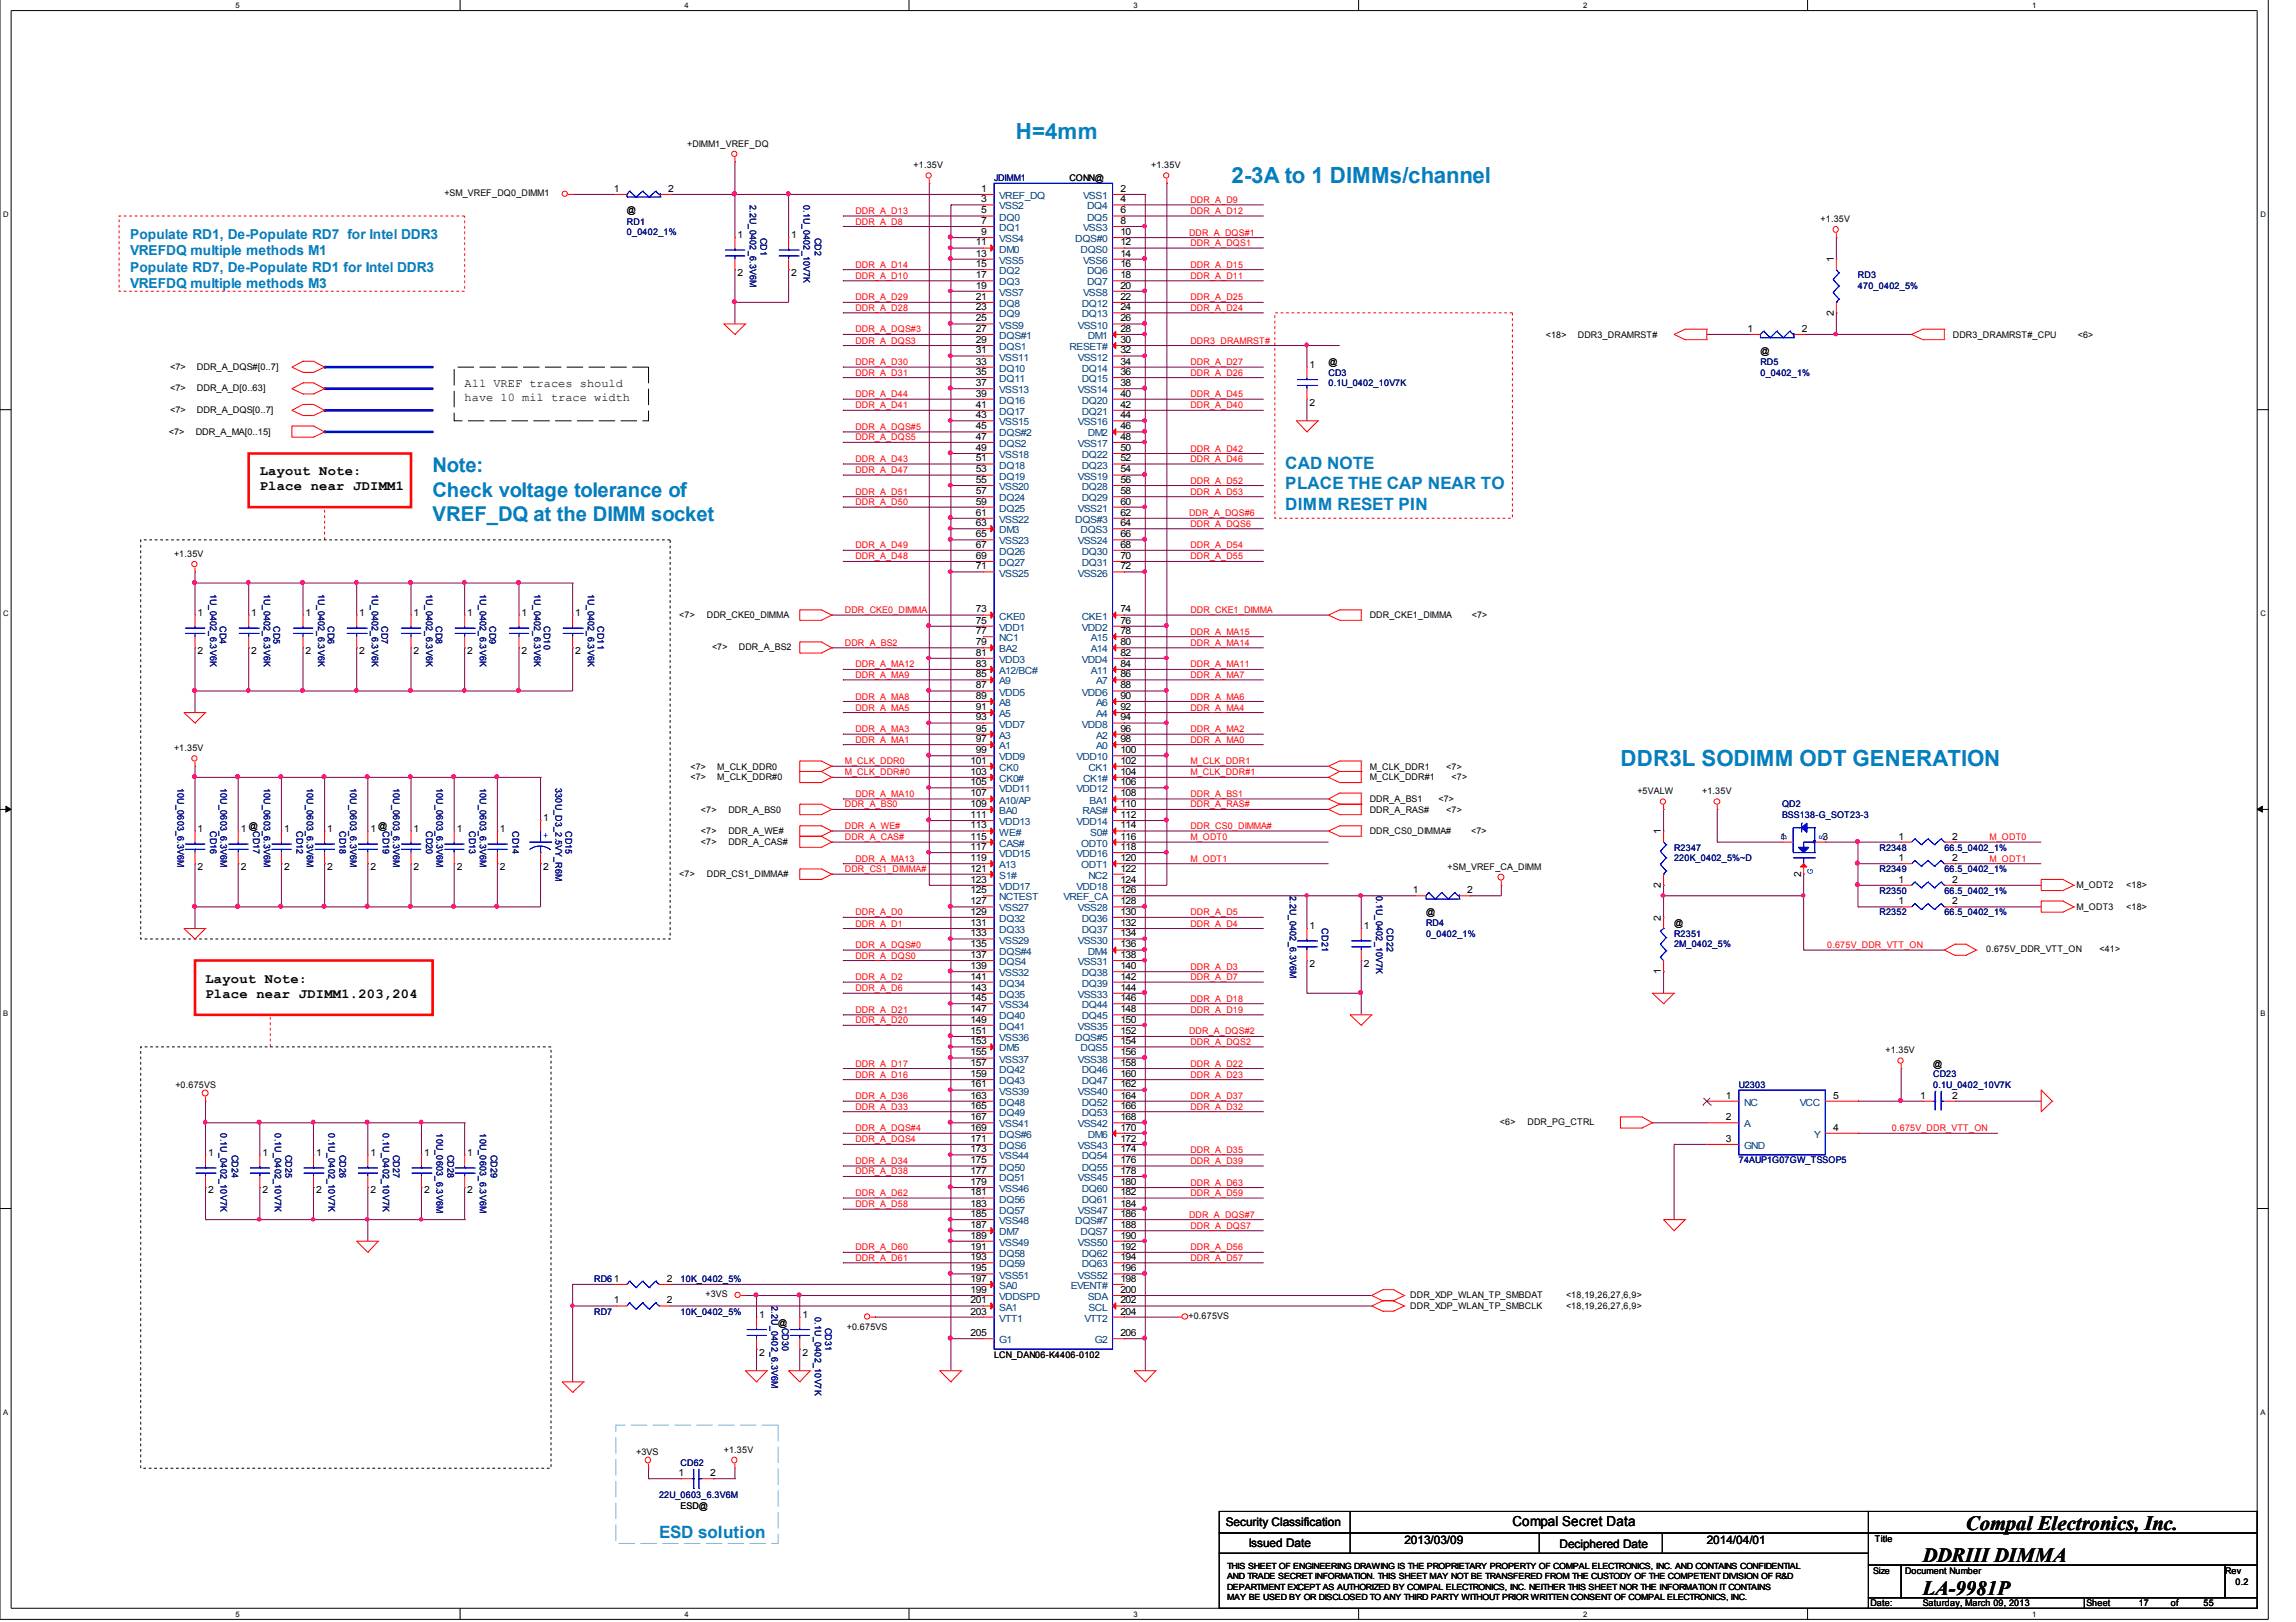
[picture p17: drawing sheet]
<svg xmlns="http://www.w3.org/2000/svg" width="297mm" height="210mm" viewBox="0 0 297 210" stroke-linecap="round" stroke-linejoin="round" font-family="sans-serif">
<defs><g id="words">
<g font-size="2.9" fill="#0080c0">
<text x="131.4" y="18">H=4mm</text>
<text x="159.3" y="23.6">2-3A to 1 DIMMs/channel</text>
<text x="209.6" y="99.1">DDR3L SODIMM ODT GENERATION</text>
</g>
<g font-size="2.6" fill="#0080c0">
<text x="56" y="61.1">Note:</text>
<text x="56" y="64.3">Check voltage tolerance of</text>
<text x="56" y="67.4">VREF_DQ at the DIMM socket</text>
</g>
<g font-size="2.6">
<text x="248.8" y="202.2">DDRIII DIMMA</text>
<text x="254.3" y="198">Compal Electronics, Inc.</text>
<text x="248.8" y="206.4">LA-9981P</text>
</g>
<g font-size="2.2" fill="#0080c0">
<text x="166.3" y="60.7">CAD NOTE</text>
<text x="166.3" y="63.3">PLACE THE CAP NEAR TO</text>
<text x="166.3" y="66">DIMM RESET PIN</text>
<text x="85.3" y="199">ESD solution</text>
</g>
<g font-size="1.8" fill="#0080c0">
<text x="16.8" y="30.9">Populate RD1, De-Populate RD7 for Intel DDR3</text>
<text x="16.8" y="33">VREFDQ multiple methods M1</text>
<text x="16.8" y="35.2">Populate RD7, De-Populate RD1 for Intel DDR3</text>
<text x="16.8" y="37.3">VREFDQ multiple methods M3</text>
</g>
<g font-size="1.8">
<text x="33.6" y="61.5">Layout Note:</text>
<text x="33.6" y="63.4">Place near JDIMM1</text>
<text x="26.6" y="127.2">Layout Note:</text>
<text x="26.6" y="129.1">Place near JDIMM1.203,204</text>
<text x="195.7" y="197.5">Compal Secret Data</text>
</g>
<g font-size="1.5">
<text x="60.1" y="50.1">All VREF traces should</text>
<text x="60.1" y="51.8">have 10 mil trace width</text>
<text x="158.6" y="197.5">Security Classification</text>
<text x="161.5" y="200.2">Issued Date</text>
<text x="181.7" y="199.8">2013/03/09</text>
<text x="201.8" y="200.3">Deciphered Date</text>
<text x="220.8" y="199.8">2014/04/01</text>
</g>
<g font-size="1.3">
<text x="79.4" y="24.8">1</text>
<text x="86.4" y="24.8">2</text>
<text x="126.9" y="24.8">1</text>
<text x="126.9" y="26.2">3</text>
<text x="126.9" y="27.6">5</text>
<text x="126.9" y="29">7</text>
<text x="144.9" y="24.8">2</text>
<text x="144.9" y="26.2">4</text>
<text x="144.9" y="27.6">6</text>
<text x="144.9" y="29">8</text>
<text x="95.4" y="30.8">1</text>
<text x="95.4" y="35.7">2</text>
<text x="102.4" y="30.8">1</text>
<text x="102.4" y="35.7">2</text>
<text x="126.2" y="31.8">11</text>
<text x="126.2" y="33.2">13</text>
<text x="126.2" y="34.6">15</text>
<text x="126.2" y="36">17</text>
<text x="126.9" y="30.4">9</text>
<text x="144.9" y="30.4">10</text>
<text x="144.9" y="31.8">12</text>
<text x="144.9" y="33.2">14</text>
<text x="144.9" y="34.6">16</text>
<text x="144.9" y="36">18</text>
<text x="237.2" y="33.9" transform="rotate(-90 237.2 33.9)">1</text>
<text x="126.2" y="37.4">19</text>
<text x="126.2" y="38.8">21</text>
<text x="126.2" y="40.1">23</text>
<text x="126.2" y="41.6">25</text>
<text x="144.9" y="37.4">20</text>
<text x="144.9" y="38.8">22</text>
<text x="144.9" y="40.1">24</text>
<text x="144.9" y="41.6">26</text>
<text x="237.2" y="40.9" transform="rotate(-90 237.2 40.9)">2</text>
<text x="126.2" y="42.9">27</text>
<text x="126.2" y="44.4">29</text>
<text x="126.2" y="45.7">31</text>
<text x="126.2" y="47.2">33</text>
<text x="144.9" y="42.9">28</text>
<text x="144.9" y="44.4">30</text>
<text x="144.9" y="45.7">32</text>
<text x="144.9" y="47.2">34</text>
<text x="169.4" y="47.6">1</text>
<text x="226.1" y="42.9">1</text>
<text x="233.1" y="42.9">2</text>
<text x="126.2" y="48.5">35</text>
<text x="126.2" y="50">37</text>
<text x="126.2" y="51.3">39</text>
<text x="126.2" y="52.8">41</text>
<text x="144.9" y="48.5">36</text>
<text x="144.9" y="50">38</text>
<text x="144.9" y="51.3">40</text>
<text x="144.9" y="52.8">42</text>
<text x="169.4" y="52.5">2</text>
<text x="126.2" y="54.1">43</text>
<text x="126.2" y="55.6">45</text>
<text x="126.2" y="56.9">47</text>
<text x="126.2" y="58.3">49</text>
<text x="126.2" y="59.7">51</text>
<text x="144.9" y="54.1">44</text>
<text x="144.9" y="55.6">46</text>
<text x="144.9" y="56.9">48</text>
<text x="144.9" y="58.3">50</text>
<text x="144.9" y="59.7">52</text>
<text x="126.2" y="61.1">53</text>
<text x="126.2" y="62.5">55</text>
<text x="126.2" y="63.9">57</text>
<text x="126.2" y="65.3">59</text>
<text x="144.9" y="61.1">54</text>
<text x="144.9" y="62.5">56</text>
<text x="144.9" y="63.9">58</text>
<text x="144.9" y="65.3">60</text>
<text x="126.2" y="66.7">61</text>
<text x="126.2" y="68.1">63</text>
<text x="126.2" y="69.5">65</text>
<text x="126.2" y="70.9">67</text>
<text x="144.9" y="66.7">62</text>
<text x="144.9" y="68.1">64</text>
<text x="144.9" y="69.5">66</text>
<text x="144.9" y="70.9">68</text>
<text x="126.2" y="72.3">69</text>
<text x="126.2" y="73.7">71</text>
<text x="144.9" y="72.3">70</text>
<text x="144.9" y="73.7">72</text>
<text x="25.6" y="79.8">1</text>
<text x="32.5" y="79.8">1</text>
<text x="39.5" y="79.8">1</text>
<text x="46.5" y="79.8">1</text>
<text x="53.5" y="79.8">1</text>
<text x="60.5" y="79.8">1</text>
<text x="67.5" y="79.8">1</text>
<text x="74.4" y="79.8">1</text>
<text x="126.2" y="79.3">73</text>
<text x="126.2" y="80.7">75</text>
<text x="126.2" y="82.1">77</text>
<text x="126.2" y="83.5">79</text>
<text x="144.9" y="79.3">74</text>
<text x="144.9" y="80.7">76</text>
<text x="144.9" y="82.1">78</text>
<text x="144.9" y="83.5">80</text>
<text x="25.6" y="84.6">2</text>
<text x="32.5" y="84.6">2</text>
<text x="39.5" y="84.6">2</text>
<text x="46.5" y="84.6">2</text>
<text x="53.5" y="84.6">2</text>
<text x="60.5" y="84.6">2</text>
<text x="67.5" y="84.6">2</text>
<text x="74.4" y="84.6">2</text>
<text x="126.2" y="86.3">83</text>
<text x="126.2" y="87.6">85</text>
<text x="126.2" y="89.1">87</text>
<text x="126.2" y="84.9">81</text>
<text x="144.9" y="86.3">84</text>
<text x="144.9" y="87.6">86</text>
<text x="144.9" y="89.1">88</text>
<text x="144.9" y="84.9">82</text>
<text x="126.2" y="90.4">89</text>
<text x="126.2" y="91.9">91</text>
<text x="126.2" y="93.2">93</text>
<text x="126.2" y="94.7">95</text>
<text x="144.9" y="90.4">90</text>
<text x="144.9" y="91.9">92</text>
<text x="144.9" y="93.2">94</text>
<text x="144.9" y="94.7">96</text>
<text x="125.6" y="98.8">101</text>
<text x="125.6" y="100.3">103</text>
<text x="125.6" y="101.6">105</text>
<text x="126.2" y="96">97</text>
<text x="126.2" y="97.5">99</text>
<text x="144.9" y="96">98</text>
<text x="144.9" y="97.5">100</text>
<text x="144.9" y="98.8">102</text>
<text x="144.9" y="100.3">104</text>
<text x="144.9" y="101.6">106</text>
<text x="25.6" y="107.7">1</text>
<text x="31.2" y="107.7">1</text>
<text x="36.7" y="107.7">1</text>
<text x="42.3" y="107.7">1</text>
<text x="47.9" y="107.7">1</text>
<text x="53.5" y="107.7">1</text>
<text x="59.1" y="107.7">1</text>
<text x="64.7" y="107.7">1</text>
<text x="70.3" y="106.3">1</text>
<text x="125.6" y="103.1">107</text>
<text x="125.6" y="104.4">109</text>
<text x="125.6" y="105.8">111</text>
<text x="125.6" y="107.2">113</text>
<text x="144.9" y="103.1">108</text>
<text x="144.9" y="104.4">110</text>
<text x="144.9" y="105.8">112</text>
<text x="144.9" y="107.2">114</text>
<text x="214.9" y="108" transform="rotate(-90 214.9 108)">1</text>
<text x="25.6" y="112.5">2</text>
<text x="31.2" y="112.5">2</text>
<text x="36.7" y="112.5">2</text>
<text x="42.3" y="112.5">2</text>
<text x="47.9" y="112.5">2</text>
<text x="53.5" y="112.5">2</text>
<text x="59.1" y="112.5">2</text>
<text x="64.7" y="112.5">2</text>
<text x="70.3" y="112.5">2</text>
<text x="125.6" y="108.6">115</text>
<text x="125.6" y="110">117</text>
<text x="125.6" y="111.4">119</text>
<text x="125.6" y="112.8">121</text>
<text x="144.9" y="108.6">116</text>
<text x="144.9" y="110">118</text>
<text x="144.9" y="111.4">120</text>
<text x="144.9" y="112.8">122</text>
<text x="230.3" y="108.6">1</text>
<text x="233" y="113.6" transform="rotate(-90 233 113.6)">2</text>
<text x="235.8" y="108.6">3</text>
<text x="245.6" y="111.4">1</text>
<text x="245.6" y="108.6">1</text>
<text x="252.6" y="111.4">2</text>
<text x="252.6" y="108.6">2</text>
<text x="125.6" y="114.2">123</text>
<text x="125.6" y="115.6">125</text>
<text x="125.6" y="117">127</text>
<text x="125.6" y="118.4">129</text>
<text x="125.6" y="119.8">131</text>
<text x="144.9" y="114.2">124</text>
<text x="144.9" y="115.6">126</text>
<text x="144.9" y="117">128</text>
<text x="144.9" y="118.4">130</text>
<text x="144.9" y="119.8">132</text>
<text x="182.8" y="115.6">1</text>
<text x="189.8" y="115.6">2</text>
<text x="214.9" y="119.1" transform="rotate(-90 214.9 119.1)">2</text>
<text x="214.9" y="114.9" transform="rotate(-90 214.9 114.9)">2</text>
<text x="245.6" y="117">1</text>
<text x="245.6" y="114.2">1</text>
<text x="252.6" y="117">2</text>
<text x="252.6" y="114.2">2</text>
<text x="125.6" y="121.2">133</text>
<text x="125.6" y="122.6">135</text>
<text x="125.6" y="124">137</text>
<text x="125.6" y="125.4">139</text>
<text x="144.9" y="121.2">134</text>
<text x="144.9" y="122.6">136</text>
<text x="144.9" y="124">138</text>
<text x="144.9" y="125.4">140</text>
<text x="169.4" y="120.2">1</text>
<text x="169.4" y="125.2">2</text>
<text x="176.4" y="120.2">1</text>
<text x="176.4" y="125.2">2</text>
<text x="125.6" y="126.8">141</text>
<text x="125.6" y="128.2">143</text>
<text x="125.6" y="129.6">145</text>
<text x="125.6" y="131">147</text>
<text x="144.9" y="126.8">142</text>
<text x="144.9" y="128.2">144</text>
<text x="144.9" y="129.6">146</text>
<text x="144.9" y="131">148</text>
<text x="214.9" y="126.1" transform="rotate(-90 214.9 126.1)">1</text>
<text x="125.6" y="132.3">149</text>
<text x="125.6" y="133.8">151</text>
<text x="125.6" y="135.1">153</text>
<text x="125.6" y="136.6">155</text>
<text x="125.6" y="137.9">157</text>
<text x="144.9" y="132.3">150</text>
<text x="144.9" y="133.8">152</text>
<text x="144.9" y="135.1">154</text>
<text x="144.9" y="136.6">156</text>
<text x="144.9" y="137.9">158</text>
<text x="125.6" y="139.4">159</text>
<text x="125.6" y="140.7">161</text>
<text x="125.6" y="142.2">163</text>
<text x="125.6" y="143.5">165</text>
<text x="144.9" y="139.4">160</text>
<text x="144.9" y="140.7">162</text>
<text x="144.9" y="142.2">164</text>
<text x="144.9" y="143.5">166</text>
<text x="223.3" y="142.2">1</text>
<text x="237.2" y="142.2">5</text>
<text x="248.4" y="142.2">1</text>
<text x="252.6" y="142.2">2</text>
<text x="26.9" y="149.6">1</text>
<text x="34" y="149.6">1</text>
<text x="40.9" y="149.6">1</text>
<text x="47.9" y="149.6">1</text>
<text x="54.9" y="149.6">1</text>
<text x="60.5" y="149.6">1</text>
<text x="125.6" y="145">167</text>
<text x="125.6" y="146.3">169</text>
<text x="125.6" y="147.8">171</text>
<text x="125.6" y="149.1">173</text>
<text x="144.9" y="145">168</text>
<text x="144.9" y="146.3">170</text>
<text x="144.9" y="147.8">172</text>
<text x="144.9" y="149.1">174</text>
<text x="223.3" y="147.8">3</text>
<text x="223.3" y="145">2</text>
<text x="237.2" y="146.3">4</text>
<text x="26.9" y="154.4">2</text>
<text x="34" y="154.4">2</text>
<text x="40.9" y="154.4">2</text>
<text x="47.9" y="154.4">2</text>
<text x="54.9" y="154.4">2</text>
<text x="60.5" y="154.4">2</text>
<text x="125.6" y="150.6">175</text>
<text x="125.6" y="151.9">177</text>
<text x="125.6" y="153.3">179</text>
<text x="125.6" y="154.7">181</text>
<text x="144.9" y="150.6">176</text>
<text x="144.9" y="151.9">178</text>
<text x="144.9" y="153.3">180</text>
<text x="144.9" y="154.7">182</text>
<text x="125.6" y="156.1">183</text>
<text x="125.6" y="157.5">185</text>
<text x="125.6" y="158.9">187</text>
<text x="125.6" y="160.3">189</text>
<text x="125.6" y="161.7">191</text>
<text x="144.9" y="156.1">184</text>
<text x="144.9" y="157.5">186</text>
<text x="144.9" y="158.9">188</text>
<text x="144.9" y="160.3">190</text>
<text x="144.9" y="161.7">192</text>
<text x="86.3" y="165.9">2</text>
<text x="125.6" y="163.1">193</text>
<text x="125.6" y="164.5">195</text>
<text x="125.6" y="165.9">197</text>
<text x="125.6" y="167.3">199</text>
<text x="144.9" y="163.1">194</text>
<text x="144.9" y="164.5">196</text>
<text x="144.9" y="165.9">198</text>
<text x="144.9" y="167.3">200</text>
<text x="79.4" y="168.7">1</text>
<text x="86.3" y="168.7">2</text>
<text x="98.2" y="170.5">1</text>
<text x="103.8" y="170.5">1</text>
<text x="125.6" y="168.7">201</text>
<text x="125.6" y="170.1">203</text>
<text x="125.6" y="172.9">205</text>
<text x="144.9" y="168.7">202</text>
<text x="144.9" y="170.1">204</text>
<text x="144.9" y="172.9">206</text>
<text x="98.2" y="175.4">2</text>
<text x="103.8" y="175.4">2</text>
<text x="87.8" y="191">1</text>
<text x="91.9" y="191">2</text>
</g>
<g font-size="1.3" fill="#004080">
<text x="129.3" y="25.8">VREF_DQ</text>
<text x="129.3" y="27.1">VSS2</text>
<text x="129.3" y="28.5">DQ0</text>
<text x="129.3" y="29.9">DQ1</text>
<text x="140.1" y="25.8">VSS1</text>
<text x="140.1" y="29.9">VSS3</text>
<text x="140.6" y="27.1">DQ4</text>
<text x="140.6" y="28.5">DQ5</text>
<text x="129.3" y="31.3">VSS4</text>
<text x="129.3" y="32.7">DM0</text>
<text x="129.3" y="34.1">VSS5</text>
<text x="129.3" y="35.5">DQ2</text>
<text x="139.1" y="31.3">DQS#0</text>
<text x="139.8" y="32.7">DQS0</text>
<text x="140.1" y="34.1">VSS6</text>
<text x="140.6" y="35.5">DQ6</text>
<text x="129.3" y="36.9">DQ3</text>
<text x="129.3" y="38.3">VSS7</text>
<text x="129.3" y="39.7">DQ8</text>
<text x="129.3" y="41.1">DQ9</text>
<text x="140" y="39.7">DQ12</text>
<text x="140" y="41.1">DQ13</text>
<text x="140.1" y="38.3">VSS8</text>
<text x="140.6" y="36.9">DQ7</text>
<text x="129.3" y="42.5">VSS9</text>
<text x="129.3" y="43.9">DQS#1</text>
<text x="129.3" y="45.3">DQS1</text>
<text x="129.3" y="46.7">VSS11</text>
<text x="138.3" y="45.3">RESET#</text>
<text x="139.4" y="42.5">VSS10</text>
<text x="139.4" y="46.7">VSS12</text>
<text x="140.7" y="43.9">DM1</text>
<text x="129.3" y="48.1">DQ10</text>
<text x="129.3" y="49.5">DQ11</text>
<text x="129.3" y="50.9">VSS13</text>
<text x="129.3" y="52.3">DQ16</text>
<text x="129.3" y="53.7">DQ17</text>
<text x="139.4" y="50.9">VSS14</text>
<text x="140" y="48.1">DQ14</text>
<text x="140" y="49.5">DQ15</text>
<text x="140" y="52.3">DQ20</text>
<text x="140" y="53.7">DQ21</text>
<text x="129.3" y="55">VSS15</text>
<text x="129.3" y="56.5">DQS#2</text>
<text x="129.3" y="57.8">DQS2</text>
<text x="129.3" y="59.3">VSS18</text>
<text x="139.4" y="55">VSS16</text>
<text x="139.4" y="57.8">VSS17</text>
<text x="140" y="59.3">DQ22</text>
<text x="140.7" y="56.5">DM2</text>
<text x="129.3" y="60.6">DQ18</text>
<text x="129.3" y="62.1">DQ19</text>
<text x="129.3" y="63.4">VSS20</text>
<text x="129.3" y="64.9">DQ24</text>
<text x="139.4" y="62.1">VSS19</text>
<text x="140" y="60.6">DQ23</text>
<text x="140" y="63.4">DQ28</text>
<text x="140" y="64.9">DQ29</text>
<text x="129.3" y="66.2">DQ25</text>
<text x="129.3" y="67.7">VSS22</text>
<text x="129.3" y="69">DM3</text>
<text x="129.3" y="70.5">VSS23</text>
<text x="129.3" y="71.8">DQ26</text>
<text x="139.1" y="67.7">DQS#3</text>
<text x="139.4" y="66.2">VSS21</text>
<text x="139.4" y="70.5">VSS24</text>
<text x="139.8" y="69">DQS3</text>
<text x="140" y="71.8">DQ30</text>
<text x="129.3" y="73.3">DQ27</text>
<text x="129.3" y="74.6">VSS25</text>
<text x="139.4" y="74.6">VSS26</text>
<text x="140" y="73.3">DQ31</text>
<text x="129.3" y="80.2">CKE0</text>
<text x="129.3" y="81.6">VDD1</text>
<text x="129.3" y="83">NC1</text>
<text x="140" y="80.2">CKE1</text>
<text x="140" y="81.6">VDD2</text>
<text x="141.1" y="83">A15</text>
<text x="129.3" y="87.2">A12/BC#</text>
<text x="129.3" y="88.6">A9</text>
<text x="129.3" y="84.4">BA2</text>
<text x="129.3" y="85.8">VDD3</text>
<text x="140" y="85.8">VDD4</text>
<text x="141.1" y="87.2">A11</text>
<text x="141.1" y="84.4">A14</text>
<text x="141.8" y="88.6">A7</text>
<text x="129.3" y="90">VDD5</text>
<text x="129.3" y="91.4">A8</text>
<text x="129.3" y="92.8">A5</text>
<text x="129.3" y="94.2">VDD7</text>
<text x="129.3" y="95.6">A3</text>
<text x="140" y="90">VDD6</text>
<text x="140" y="94.2">VDD8</text>
<text x="141.8" y="91.4">A6</text>
<text x="141.8" y="92.8">A4</text>
<text x="141.8" y="95.6">A2</text>
<text x="129.3" y="97">A1</text>
<text x="129.3" y="98.4">VDD9</text>
<text x="129.3" y="99.8">CK0</text>
<text x="129.3" y="101.2">CK0#</text>
<text x="139.3" y="98.4">VDD10</text>
<text x="140.1" y="101.2">CK1#</text>
<text x="140.8" y="99.8">CK1</text>
<text x="141.8" y="97">A0</text>
<text x="129.3" y="102.5">VDD11</text>
<text x="129.3" y="104">A10/AP</text>
<text x="129.3" y="105.3">BA0</text>
<text x="129.3" y="106.8">VDD13</text>
<text x="139.3" y="102.5">VDD12</text>
<text x="139.3" y="106.8">VDD14</text>
<text x="140" y="105.3">RAS#</text>
<text x="141" y="104">BA1</text>
<text x="129.3" y="108.1">WE#</text>
<text x="129.3" y="109.6">CAS#</text>
<text x="129.3" y="110.9">VDD15</text>
<text x="129.3" y="112.4">A13</text>
<text x="129.3" y="113.7">S1#</text>
<text x="139.3" y="110.9">VDD16</text>
<text x="139.9" y="109.6">ODT0</text>
<text x="139.9" y="112.4">ODT1</text>
<text x="140.8" y="113.7">NC2</text>
<text x="141.1" y="108.1">S0#</text>
<text x="129.3" y="115.2">VDD17</text>
<text x="129.3" y="116.5">NCTEST</text>
<text x="129.3" y="118">VSS27</text>
<text x="129.3" y="119.3">DQ32</text>
<text x="137.6" y="116.5">VREF_CA</text>
<text x="139.3" y="115.2">VDD18</text>
<text x="139.4" y="118">VSS28</text>
<text x="140" y="119.3">DQ36</text>
<text x="129.3" y="120.7">DQ33</text>
<text x="129.3" y="122.1">VSS29</text>
<text x="129.3" y="123.5">DQS#4</text>
<text x="129.3" y="124.9">DQS4</text>
<text x="139.4" y="122.1">VSS30</text>
<text x="139.4" y="124.9">VSS31</text>
<text x="140" y="120.7">DQ37</text>
<text x="140.7" y="123.5">DM4</text>
<text x="129.3" y="126.3">VSS32</text>
<text x="129.3" y="127.7">DQ34</text>
<text x="129.3" y="129.1">DQ35</text>
<text x="129.3" y="130.5">VSS34</text>
<text x="129.3" y="131.9">DQ40</text>
<text x="139.4" y="129.1">VSS33</text>
<text x="140" y="126.3">DQ38</text>
<text x="140" y="127.7">DQ39</text>
<text x="140" y="130.5">DQ44</text>
<text x="140" y="131.9">DQ45</text>
<text x="129.3" y="133.3">DQ41</text>
<text x="129.3" y="134.7">VSS36</text>
<text x="129.3" y="136.1">DM5</text>
<text x="129.3" y="137.5">VSS37</text>
<text x="139.1" y="134.7">DQS#5</text>
<text x="139.4" y="133.3">VSS35</text>
<text x="139.4" y="137.5">VSS38</text>
<text x="139.8" y="136.1">DQS5</text>
<text x="129.3" y="138.9">DQ42</text>
<text x="129.3" y="140.3">DQ43</text>
<text x="129.3" y="141.7">VSS39</text>
<text x="129.3" y="143.1">DQ48</text>
<text x="139.4" y="141.7">VSS40</text>
<text x="140" y="138.9">DQ46</text>
<text x="140" y="140.3">DQ47</text>
<text x="140" y="143.1">DQ52</text>
<text x="225.6" y="143.1">NC</text>
<text x="232.8" y="143.1">VCC</text>
<text x="129.3" y="144.5">DQ49</text>
<text x="129.3" y="145.9">VSS41</text>
<text x="129.3" y="147.2">DQS#6</text>
<text x="129.3" y="148.7">DQS6</text>
<text x="139.4" y="145.9">VSS42</text>
<text x="139.4" y="148.7">VSS43</text>
<text x="140" y="144.5">DQ53</text>
<text x="140.7" y="147.2">DM6</text>
<text x="225.6" y="148.7">GND</text>
<text x="225.6" y="145.9">A</text>
<text x="234.7" y="147.2">Y</text>
<text x="129.3" y="150">VSS44</text>
<text x="129.3" y="151.5">DQ50</text>
<text x="129.3" y="152.8">DQ51</text>
<text x="129.3" y="154.3">VSS46</text>
<text x="129.3" y="155.6">DQ56</text>
<text x="139.4" y="152.8">VSS45</text>
<text x="140" y="150">DQ54</text>
<text x="140" y="151.5">DQ55</text>
<text x="140" y="154.3">DQ60</text>
<text x="140" y="155.6">DQ61</text>
<text x="129.3" y="157.1">DQ57</text>
<text x="129.3" y="158.4">VSS48</text>
<text x="129.3" y="159.9">DM7</text>
<text x="129.3" y="161.2">VSS49</text>
<text x="139.1" y="158.4">DQS#7</text>
<text x="139.4" y="157.1">VSS47</text>
<text x="139.4" y="161.2">VSS50</text>
<text x="139.8" y="159.9">DQS7</text>
<text x="129.3" y="162.7">DQ58</text>
<text x="129.3" y="164">DQ59</text>
<text x="129.3" y="165.5">VSS51</text>
<text x="129.3" y="166.8">SA0</text>
<text x="138.5" y="166.8">EVENT#</text>
<text x="139.4" y="165.5">VSS52</text>
<text x="140" y="162.7">DQ62</text>
<text x="140" y="164">DQ63</text>
<text x="129.3" y="168.2">VDDSPD</text>
<text x="129.3" y="169.6">SA1</text>
<text x="129.3" y="171">VTT1</text>
<text x="129.3" y="173.8">G1</text>
<text x="140.3" y="171">VTT2</text>
<text x="140.7" y="168.2">SDA</text>
<text x="140.8" y="169.6">SCL</text>
<text x="141.6" y="173.8">G2</text>
</g>
<g font-size="1.2">
<text x="88.9" y="19">+DIMM1_VREF_DQ</text>
<text x="118.2" y="21.8">+1.35V</text>
<text x="138.3" y="23.5">CONN@</text>
<text x="148.9" y="21.8">+1.35V</text>
<text x="57.5" y="25.4">+SM_VREF_DQ0_DIMM1</text>
<text x="81.1" y="27.6">@</text>
<text x="235.5" y="28.7">+1.35V</text>
<text x="22" y="47.9">&lt;7&gt;</text>
<text x="25.5" y="47.9">DDR_A_DQS#[0..7]</text>
<text x="171.9" y="47.2">@</text>
<text x="200" y="43.7">&lt;18&gt;</text>
<text x="204.1" y="43.7">DDR3_DRAMRST#</text>
<text x="227.8" y="45.8">@</text>
<text x="252.6" y="43.7">DDR3_DRAMRST#_CPU</text>
<text x="268.8" y="43.7">&lt;6&gt;</text>
<text x="22" y="50.6">&lt;7&gt;</text>
<text x="22" y="53.4">&lt;7&gt;</text>
<text x="25.5" y="50.6">DDR_A_D[0..63]</text>
<text x="25.5" y="53.4">DDR_A_DQS[0..7]</text>
<text x="21.8" y="56.2">&lt;7&gt;</text>
<text x="25.3" y="56.2">DDR_A_MA[0..15]</text>
<text x="22.5" y="72.1">+1.35V</text>
<text x="87.9" y="80">&lt;7&gt;</text>
<text x="91.4" y="80">DDR_CKE0_DIMMA</text>
<text x="177.2" y="80">DDR_CKE1_DIMMA</text>
<text x="190.4" y="80">&lt;7&gt;</text>
<text x="92.1" y="84.2">&lt;7&gt;</text>
<text x="95.6" y="84.2">DDR_A_BS2</text>
<text x="22.5" y="97.2">+1.35V</text>
<text x="89.3" y="99.6">&lt;7&gt;</text>
<text x="89.3" y="100.9">&lt;7&gt;</text>
<text x="92.8" y="99.6">M_CLK_DDR0</text>
<text x="92.8" y="100.9">M_CLK_DDR#0</text>
<text x="177.2" y="100.9">M_CLK_DDR#1</text>
<text x="177.2" y="99.6">M_CLK_DDR1</text>
<text x="187.1" y="99.6">&lt;7&gt;</text>
<text x="187.8" y="100.9">&lt;7&gt;</text>
<text x="32.2" y="107.3">@</text>
<text x="48.9" y="107.3">@</text>
<text x="90.7" y="108">&lt;7&gt;</text>
<text x="90.7" y="105.2">&lt;7&gt;</text>
<text x="94.2" y="108">DDR_A_WE#</text>
<text x="94.2" y="105.2">DDR_A_BS0</text>
<text x="177.2" y="105.2">DDR_A_RAS#</text>
<text x="177.2" y="103.7">DDR_A_BS1</text>
<text x="177.2" y="108">DDR_CS0_DIMMA#</text>
<text x="186.1" y="103.7">&lt;7&gt;</text>
<text x="187.1" y="105.2">&lt;7&gt;</text>
<text x="190.3" y="108">&lt;7&gt;</text>
<text x="211.8" y="102.8">+5VALW</text>
<text x="220.2" y="102.8">+1.35V</text>
<text x="87.9" y="113.6">&lt;7&gt;</text>
<text x="90.7" y="109.3">&lt;7&gt;</text>
<text x="91.4" y="113.6">DDR_CS1_DIMMA#</text>
<text x="94.2" y="109.3">DDR_A_CAS#</text>
<text x="187.3" y="112.5">+SM_VREF_CA_DIMM</text>
<text x="184.5" y="118.5">@</text>
<text x="216.6" y="119.8">@</text>
<text x="268.6" y="114.9">M_ODT2</text>
<text x="268.6" y="117.7">M_ODT3</text>
<text x="275.1" y="114.9">&lt;18&gt;</text>
<text x="275.1" y="117.7">&lt;18&gt;</text>
<text x="257" y="123.2">0.675V_DDR_VTT_ON</text>
<text x="271.6" y="123.2">&lt;41&gt;</text>
<text x="243.9" y="136.3">+1.35V</text>
<text x="22.7" y="140.8">+0.675VS</text>
<text x="250.1" y="138">@</text>
<text x="194.1" y="145.6">&lt;6&gt;</text>
<text x="197.6" y="145.6">DDR_PG_CTRL</text>
<text x="91.3" y="167.9">+3VS</text>
<text x="182.5" y="168">DDR_XDP_WLAN_TP_SMBDAT</text>
<text x="202.6" y="168">&lt;18,19,26,27,6,9&gt;</text>
<text x="100.7" y="171.5">@</text>
<text x="109.6" y="172.1">+0.675VS</text>
<text x="153.8" y="170.7">+0.675VS</text>
<text x="182.5" y="169.4">DDR_XDP_WLAN_TP_SMBCLK</text>
<text x="202.6" y="169.4">&lt;18,19,26,27,6,9&gt;</text>
<text x="128.6" y="175.7">LCN_DAN06-K4406-0102</text>
<text x="82.3" y="188.3">+3VS</text>
<text x="93.6" y="188">+1.35V</text>
<text x="88.1" y="195.3">ESD@</text>
<text x="242.3" y="203.6">Size</text>
<text x="242.6" y="199.6">Title</text>
<text x="246.5" y="203.6">Document Number</text>
<text x="287.9" y="203.6">Rev</text>
<text x="242" y="207.9">Date:</text>
<text x="248.8" y="207.9">Saturday, March 09, 2013</text>
<text x="269.9" y="207.9">Sheet</text>
<text x="276.7" y="207.9">17</text>
<text x="280.8" y="207.9">of</text>
<text x="285.1" y="207.9">55</text>
<text x="289.2" y="205.1">0.2</text>
</g>
<g font-size="1.2" fill="#000080">
<text x="128.6" y="23.5">JDIMM1</text>
<text x="81.1" y="29.1">RD1</text>
<text x="97" y="26.5" transform="rotate(90 97 26.5)">2.2U_0402_6.3V6M</text>
<text x="104" y="26.5" transform="rotate(90 104 26.5)">0.1U_0402_10V7K</text>
<text x="81.1" y="30.4">0_0402_1%</text>
<text x="98.4" y="30.7" transform="rotate(90 98.4 30.7)">CD1</text>
<text x="105.4" y="30.7" transform="rotate(90 105.4 30.7)">CD2</text>
<text x="240.4" y="36">RD3</text>
<text x="240.4" y="37.4">470_0402_5%</text>
<text x="227.8" y="47.2">RD5</text>
<text x="171.9" y="48.6">CD3</text>
<text x="171.9" y="50">0.1U_0402_10V7K</text>
<text x="227.8" y="48.6">0_0402_1%</text>
<text x="27.2" y="76.8" transform="rotate(90 27.2 76.8)">1U_0402_6.3V6K</text>
<text x="34.1" y="76.8" transform="rotate(90 34.1 76.8)">1U_0402_6.3V6K</text>
<text x="41.1" y="76.8" transform="rotate(90 41.1 76.8)">1U_0402_6.3V6K</text>
<text x="48.1" y="76.8" transform="rotate(90 48.1 76.8)">1U_0402_6.3V6K</text>
<text x="55.1" y="76.8" transform="rotate(90 55.1 76.8)">1U_0402_6.3V6K</text>
<text x="62.1" y="76.8" transform="rotate(90 62.1 76.8)">1U_0402_6.3V6K</text>
<text x="69.1" y="76.8" transform="rotate(90 69.1 76.8)">1U_0402_6.3V6K</text>
<text x="76" y="76.8" transform="rotate(90 76 76.8)">1U_0402_6.3V6K</text>
<text x="28.4" y="81" transform="rotate(90 28.4 81)">CD4</text>
<text x="35.4" y="81" transform="rotate(90 35.4 81)">CD5</text>
<text x="42.4" y="81" transform="rotate(90 42.4 81)">CD6</text>
<text x="49.4" y="81" transform="rotate(90 49.4 81)">CD7</text>
<text x="56.4" y="81" transform="rotate(90 56.4 81)">CD8</text>
<text x="63.3" y="81" transform="rotate(90 63.3 81)">CD9</text>
<text x="70.4" y="81" transform="rotate(90 70.4 81)">CD10</text>
<text x="77.3" y="81" transform="rotate(90 77.3 81)">CD11</text>
<text x="22.9" y="102" transform="rotate(90 22.9 102)">10U_0603_6.3V6M</text>
<text x="28.5" y="102" transform="rotate(90 28.5 102)">10U_0603_6.3V6M</text>
<text x="34.1" y="102" transform="rotate(90 34.1 102)">10U_0603_6.3V6M</text>
<text x="39.7" y="102" transform="rotate(90 39.7 102)">10U_0603_6.3V6M</text>
<text x="45.3" y="102" transform="rotate(90 45.3 102)">10U_0603_6.3V6M</text>
<text x="50.9" y="102" transform="rotate(90 50.9 102)">10U_0603_6.3V6M</text>
<text x="56.5" y="102" transform="rotate(90 56.5 102)">10U_0603_6.3V6M</text>
<text x="62.1" y="102" transform="rotate(90 62.1 102)">10U_0603_6.3V6M</text>
<text x="71.9" y="102" transform="rotate(90 71.9 102)">330U_D3_2.5VY_R6M</text>
<text x="27.2" y="107.5" transform="rotate(90 27.2 107.5)">CD16</text>
<text x="32.8" y="107.5" transform="rotate(90 32.8 107.5)">CD17</text>
<text x="38.4" y="107.5" transform="rotate(90 38.4 107.5)">CD12</text>
<text x="43.9" y="107.5" transform="rotate(90 43.9 107.5)">CD18</text>
<text x="49.5" y="107.5" transform="rotate(90 49.5 107.5)">CD19</text>
<text x="55.1" y="107.5" transform="rotate(90 55.1 107.5)">CD20</text>
<text x="60.7" y="107.5" transform="rotate(90 60.7 107.5)">CD13</text>
<text x="66.3" y="107.5" transform="rotate(90 66.3 107.5)">CD14</text>
<text x="73.2" y="107.5" transform="rotate(90 73.2 107.5)">CD15</text>
<text x="230.5" y="104.5">QD2</text>
<text x="230.5" y="105.8">BSS138-G_SOT23-3</text>
<text x="216.6" y="110.1">R2347</text>
<text x="216.6" y="111.4">220K_0402_5%~D</text>
<text x="243.2" y="112.9">R2349</text>
<text x="243.2" y="110.1">R2348</text>
<text x="251.5" y="112.9">66.5_0402_1%</text>
<text x="251.5" y="110.1">66.5_0402_1%</text>
<text x="166.9" y="115.9" transform="rotate(90 166.9 115.9)">2.2U_0402_6.3V6M</text>
<text x="178.1" y="115.9" transform="rotate(90 178.1 115.9)">0.1U_0402_10V7K</text>
<text x="184.5" y="119.8">RD4</text>
<text x="243.2" y="118.5">R2352</text>
<text x="243.2" y="115.7">R2350</text>
<text x="251.5" y="118.5">66.5_0402_1%</text>
<text x="251.5" y="115.7">66.5_0402_1%</text>
<text x="171" y="120.2" transform="rotate(90 171 120.2)">CD21</text>
<text x="179.4" y="120.2" transform="rotate(90 179.4 120.2)">CD22</text>
<text x="184.5" y="121.3">0_0402_1%</text>
<text x="216.6" y="121.3">R2351</text>
<text x="216.6" y="122.6">2M_0402_5%</text>
<text x="225" y="140.8">U2303</text>
<text x="250.1" y="139.4">CD23</text>
<text x="250.1" y="140.8">0.1U_0402_10V7K</text>
<text x="28.5" y="146.7" transform="rotate(90 28.5 146.7)">0.1U_0402_10V7K</text>
<text x="30" y="149.5" transform="rotate(90 30 149.5)">CD24</text>
<text x="35.6" y="146.7" transform="rotate(90 35.6 146.7)">0.1U_0402_10V7K</text>
<text x="36.9" y="149.5" transform="rotate(90 36.9 149.5)">CD25</text>
<text x="42.5" y="146.7" transform="rotate(90 42.5 146.7)">0.1U_0402_10V7K</text>
<text x="43.9" y="149.5" transform="rotate(90 43.9 149.5)">CD26</text>
<text x="49.5" y="146.7" transform="rotate(90 49.5 146.7)">0.1U_0402_10V7K</text>
<text x="50.9" y="149.5" transform="rotate(90 50.9 149.5)">CD27</text>
<text x="56.5" y="146.7" transform="rotate(90 56.5 146.7)">10U_0603_6.3V6M</text>
<text x="57.9" y="149.5" transform="rotate(90 57.9 149.5)">CD28</text>
<text x="62.1" y="146.7" transform="rotate(90 62.1 146.7)">10U_0603_6.3V6M</text>
<text x="63.5" y="149.5" transform="rotate(90 63.5 149.5)">CD29</text>
<text x="225" y="150.6">74AUP1G07GW_TSSOP5</text>
<text x="76.9" y="166">RD61</text>
<text x="88.1" y="166">10K_0402_5%</text>
<text x="76.9" y="170.1">RD7</text>
<text x="88.1" y="170.1">10K_0402_5%</text>
<text x="99.8" y="169" transform="rotate(90 99.8 169)">2.2U_0402_6.3V6M</text>
<text x="101.2" y="171.8" transform="rotate(90 101.2 171.8)">CD30</text>
<text x="105.4" y="170.4" transform="rotate(90 105.4 170.4)">0.1U_0402_10V7K</text>
<text x="106.8" y="171.8" transform="rotate(90 106.8 171.8)">CD31</text>
<text x="88.1" y="189.7">CD62</text>
<text x="85.3" y="193.9">22U_0603_6.3V6M</text>
</g>
<g font-size="1.2" fill="#f00">
<text x="110.7" y="27.7">DDR_A_D13</text>
<text x="110.7" y="29.1">DDR_A_D8</text>
<text x="154" y="26.3">DDR_A_D9</text>
<text x="154" y="27.7">DDR_A_D12</text>
<text x="110.7" y="34.6">DDR_A_D14</text>
<text x="153.8" y="30.5">DDR_A_DQS#1</text>
<text x="154" y="34.6">DDR_A_D15</text>
<text x="154" y="31.8">DDR_A_DQS1</text>
<text x="110.7" y="36.1">DDR_A_D10</text>
<text x="110.7" y="38.9">DDR_A_D29</text>
<text x="110.7" y="40.2">DDR_A_D28</text>
<text x="154" y="36.1">DDR_A_D11</text>
<text x="154" y="40.2">DDR_A_D24</text>
<text x="154" y="38.9">DDR_A_D25</text>
<text x="110.7" y="47.3">DDR_A_D30</text>
<text x="110.7" y="44.5">DDR_A_DQS3</text>
<text x="110.7" y="43">DDR_A_DQS#3</text>
<text x="154" y="44.5">DDR3_DRAMRST#</text>
<text x="154" y="47.3">DDR_A_D27</text>
<text x="110.7" y="48.6">DDR_A_D31</text>
<text x="110.7" y="52.8">DDR_A_D41</text>
<text x="110.7" y="51.4">DDR_A_D44</text>
<text x="154" y="52.8">DDR_A_D40</text>
<text x="154" y="51.4">DDR_A_D45</text>
<text x="154" y="48.6">DDR_A_D26</text>
<text x="110.7" y="59.8">DDR_A_D43</text>
<text x="110.7" y="57">DDR_A_DQS5</text>
<text x="110.7" y="55.6">DDR_A_DQS#5</text>
<text x="154" y="59.8">DDR_A_D46</text>
<text x="154" y="58.4">DDR_A_D42</text>
<text x="110.7" y="61.2">DDR_A_D47</text>
<text x="110.7" y="65.4">DDR_A_D50</text>
<text x="110.7" y="64">DDR_A_D51</text>
<text x="154" y="62.6">DDR_A_D52</text>
<text x="154" y="64">DDR_A_D53</text>
<text x="110.7" y="71">DDR_A_D49</text>
<text x="153.8" y="66.8">DDR_A_DQS#6</text>
<text x="154" y="68.2">DDR_A_DQS6</text>
<text x="154" y="71">DDR_A_D54</text>
<text x="110.7" y="72.4">DDR_A_D48</text>
<text x="154" y="72.4">DDR_A_D55</text>
<text x="109.3" y="83.6">DDR_A_BS2</text>
<text x="109.3" y="79.3">DDR_CKE0_DIMMA</text>
<text x="154" y="83.6">DDR_A_MA14</text>
<text x="154" y="79.3">DDR_CKE1_DIMMA</text>
<text x="154" y="82.1">DDR_A_MA15</text>
<text x="110.7" y="87.7">DDR_A_MA9</text>
<text x="110.7" y="86.4">DDR_A_MA12</text>
<text x="154" y="87.7">DDR_A_MA7</text>
<text x="154" y="86.4">DDR_A_MA11</text>
<text x="110.7" y="94.8">DDR_A_MA3</text>
<text x="110.7" y="92">DDR_A_MA5</text>
<text x="110.7" y="90.5">DDR_A_MA8</text>
<text x="154" y="94.8">DDR_A_MA2</text>
<text x="154" y="92">DDR_A_MA4</text>
<text x="154" y="90.5">DDR_A_MA6</text>
<text x="109.3" y="98.9">M_CLK_DDR0</text>
<text x="109.3" y="100.3">M_CLK_DDR#0</text>
<text x="110.7" y="96.1">DDR_A_MA1</text>
<text x="154" y="96.1">DDR_A_MA0</text>
<text x="154" y="98.9">M_CLK_DDR1</text>
<text x="154" y="100.3">M_CLK_DDR#1</text>
<text x="109.3" y="104.5">DDR_A_BS0</text>
<text x="109.3" y="107.3">DDR_A_WE#</text>
<text x="110.7" y="103.1">DDR_A_MA10</text>
<text x="154" y="103.1">DDR_A_BS1</text>
<text x="154" y="107.3">DDR_CS0_DIMMA#</text>
<text x="154" y="104.5">DDR_A_RAS#</text>
<text x="109.3" y="112.9">DDR_CS1_DIMMA#</text>
<text x="109.3" y="108.7">DDR_A_CAS#</text>
<text x="110.7" y="111.5">DDR_A_MA13</text>
<text x="154" y="108.7">M_ODT0</text>
<text x="154" y="111.5">M_ODT1</text>
<text x="257.4" y="108.7">M_ODT0</text>
<text x="257.4" y="111.5">M_ODT1</text>
<text x="110.7" y="118.5">DDR_A_D0</text>
<text x="110.7" y="119.9">DDR_A_D1</text>
<text x="154" y="118.5">DDR_A_D5</text>
<text x="154" y="119.9">DDR_A_D4</text>
<text x="110.7" y="124.1">DDR_A_DQS0</text>
<text x="110.7" y="122.7">DDR_A_DQS#0</text>
<text x="154" y="125.5">DDR_A_D3</text>
<text x="236.4" y="122.7">0.675V_DDR_VTT_ON</text>
<text x="110.7" y="126.8">DDR_A_D2</text>
<text x="110.7" y="128.3">DDR_A_D6</text>
<text x="110.7" y="131.1">DDR_A_D21</text>
<text x="154" y="131.1">DDR_A_D19</text>
<text x="154" y="126.8">DDR_A_D7</text>
<text x="154" y="129.6">DDR_A_D18</text>
<text x="110.7" y="132.4">DDR_A_D20</text>
<text x="153.8" y="133.9">DDR_A_DQS#2</text>
<text x="154" y="135.2">DDR_A_DQS2</text>
<text x="110.7" y="138">DDR_A_D17</text>
<text x="110.7" y="139.5">DDR_A_D16</text>
<text x="110.7" y="143.6">DDR_A_D33</text>
<text x="110.7" y="142.3">DDR_A_D36</text>
<text x="154" y="138">DDR_A_D22</text>
<text x="154" y="142.3">DDR_A_D37</text>
<text x="154" y="143.6">DDR_A_D32</text>
<text x="154" y="139.5">DDR_A_D23</text>
<text x="110.7" y="147.8">DDR_A_DQS4</text>
<text x="110.7" y="146.4">DDR_A_DQS#4</text>
<text x="154" y="149.2">DDR_A_D35</text>
<text x="244.8" y="146.4">0.675V_DDR_VTT_ON</text>
<text x="110.7" y="150.6">DDR_A_D34</text>
<text x="110.7" y="152">DDR_A_D38</text>
<text x="110.7" y="154.8">DDR_A_D62</text>
<text x="154" y="150.6">DDR_A_D39</text>
<text x="154" y="153.4">DDR_A_D63</text>
<text x="154" y="154.8">DDR_A_D59</text>
<text x="110.7" y="156.2">DDR_A_D58</text>
<text x="110.7" y="161.8">DDR_A_D60</text>
<text x="153.8" y="157.6">DDR_A_DQS#7</text>
<text x="154" y="161.8">DDR_A_D56</text>
<text x="154" y="159">DDR_A_DQS7</text>
<text x="110.7" y="163.2">DDR_A_D61</text>
<text x="154" y="163.2">DDR_A_D57</text>
</g>
<g font-size="1.2" fill="#00f">
<text x="70.3" y="108.5">+</text>
<text x="231.1" y="108.6" transform="rotate(-90 231.1 108.6)">D</text>
<text x="234.5" y="113.1" transform="rotate(-90 234.5 113.1)">G</text>
<text x="236.1" y="108.6" transform="rotate(-90 236.1 108.6)">S</text>
</g>
<g font-size="1.1">
<text x="158.7" y="203">THIS SHEET OF ENGINEERING DRAWING IS THE PROPRIETARY PROPERTY OF COMPAL ELECTRONICS, INC. AND CONTAINS CONFIDENTIAL</text>
<text x="158.7" y="204.4">AND TRADE SECRET INFORMATION. THIS SHEET MAY NOT BE TRANSFERED FROM THE CUSTODY OF THE COMPETENT DIVISION OF R&amp;D</text>
<text x="158.7" y="205.8">DEPARTMENT EXCEPT AS AUTHORIZED BY COMPAL ELECTRONICS, INC. NEITHER THIS SHEET NOR THE INFORMATION IT CONTAINS</text>
<text x="158.7" y="207.1">MAY BE USED BY OR DISCLOSED TO ANY THIRD PARTY WITHOUT PRIOR WRITTEN CONSENT OF COMPAL ELECTRONICS, INC.</text>
</g>
<g font-size="1">
<text x="30.5" y="1">5</text>
<text x="88.6" y="1">4</text>
<text x="146.6" y="1">3</text>
<text x="204.8" y="1">2</text>
<text x="262.9" y="1">1</text>
<text x=".4" y="28">D</text>
<text x="292.4" y="28">D</text>
<text x=".4" y="79.7">C</text>
<text x="292.4" y="79.7">C</text>
<text x=".4" y="131.4">B</text>
<text x="292.4" y="131.4">B</text>
<text x=".4" y="183.1">A</text>
<text x="292.4" y="183.1">A</text>
<text x="30.5" y="209.2">5</text>
<text x="88.6" y="209.2">4</text>
<text x="146.6" y="209.2">3</text>
<text x="204.8" y="209.2">2</text>
<text x="262.9" y="209.2">1</text>
</g>
</g></defs>
<path d="M0 -.1v209.7h293.5v-209.7M1.4 1.4h290.6v206.7h-290.6z" fill="none" stroke="#000" stroke-width=".13"/>
<g fill="#fff">
<path d="M30.5 .2h.4v1h-.4z"/>
<path d="M30.5 208.4h.4v1h-.4z"/>
</g>
<path d="M59.5 -.1v1.5M59.5 208.1v1.5" fill="none" stroke="#000" stroke-width=".13"/>
<g fill="#fff">
<path d="M88.6 .2h.4v1h-.4z"/>
<path d="M88.6 208.4h.4v1h-.4z"/>
</g>
<path d="M117.6 -.1v1.5M117.6 208.1v1.5" fill="none" stroke="#000" stroke-width=".13"/>
<g fill="#fff">
<path d="M146.6 .2h.5v1h-.5z"/>
<path d="M146.6 208.4h.5v1h-.5z"/>
</g>
<path d="M175.8 -.1v1.5M175.8 208.1v1.5" fill="none" stroke="#000" stroke-width=".13"/>
<g fill="#fff">
<path d="M204.8 .2h.4v1h-.4z"/>
<path d="M204.8 208.4h.4v1h-.4z"/>
</g>
<path d="M233.8 -.1v1.5M233.8 208.1v1.5" fill="none" stroke="#000" stroke-width=".13"/>
<g fill="#fff">
<path d="M262.9 .2h.4v1h-.4z"/>
<path d="M262.9 208.4h.4v1h-.4z"/>
<path d="M.4 27.2h.5v1h-.5z"/>
<path d="M292.4 27.2h.5v1h-.5z"/>
<path d="M.4 78.8h.5v1.1h-.5z"/>
<path d="M292.4 78.8h.5v1.1h-.5z"/>
</g>
<path d="M0 53h1.4M292 53h1.5" fill="none" stroke="#000" stroke-width=".13"/>
<g fill="#fff">
<path d="M.4 130.6h.5v1h-.5z"/>
<path d="M292.4 130.6h.5v1h-.5z"/>
</g>
<path d="M0 104.7h1.4M292 104.7h1.5" fill="none" stroke="#000" stroke-width=".13"/>
<path d="M.8 104.3l.6 .4-.6 .4zM292 104.7l.7-.4v.8z" fill="#000" stroke="#000" stroke-width=".13"/>
<g fill="#fff">
<path d="M.4 182.2h.5v1h-.5z"/>
<path d="M292.4 182.2h.5v1h-.5z"/>
</g>
<path d="M0 156.4h1.4M292 156.4h1.5" fill="none" stroke="#000" stroke-width=".13"/>
<path d="M15.4 28h44.7v9.7h-44.7zM164.9 40.5h30.8v26.6h-30.8zM42 69.9v-4.3M35 135.5v-4.2" fill="none" stroke="#f00" stroke-width=".13" stroke-dasharray=".4 .4 .4 .4 .4 .4 .4 .4" stroke-linecap="butt"/>
<path d="M32.2 58.7h21v6.9h-21zM25.2 124.3h30.8v7h-30.8z" fill="none" stroke="#f00" stroke-width=".34"/>
<path d="M18.2 69.9h68.5v51.6h-68.5zM18.2 135.5h53.1v54.5h-53.1z" fill="none" stroke="#000" stroke-width=".13" stroke-dasharray=".4 .4 .4 .4 .4 .4 .4 .4" stroke-linecap="butt"/>
<path d="M58.8 47.5h25.1v7h-25.1z" fill="none" stroke="#000" stroke-width=".13" stroke-dasharray="2.1 .7" stroke-linecap="butt"/>
<path d="M79.7 184.4h21v15.3h-21z" fill="none" stroke="#8080ff" stroke-width=".13" stroke-dasharray="2.1 .7" stroke-linecap="butt"/>
<g fill="none" stroke="#800040" stroke-width=".13">
<path d="M95.1 20.9h.1M95.1 25.2h.1M95.1 39.1h.1M95.1 34.9h.1M95.1 20.9v9.8M95.1 34.9v7M95.1 25.2h32.1M102 25.2h.1M102 34.9h.1M102 25.2v5.5M102 34.9v4.2h-6.9M109.1 28h.1"/>
<path d="M109.1 29.3h.1M109.1 34.9h.1M109.1 36.3h.1M109.1 39.1h.1M109.1 39.1h18.1M109.1 29.3h18.1M109.1 28h18.1M109.1 34.9h18.1M109.1 36.3h18.1M120.2 23.7h.1M120.2 23.7v90.9M123 26.5h.1"/>
<path d="M123 30.7h.1M123 33.5h.1M123 37.7h.1M123 32.1h.1M123 26.5v150.9M123 26.5h4.2M123 30.7h4.2M123 33.5h4.2M123 37.7h4.2M123 32.1h4.2M145.4 25.2h.1M145.4 29.3h.1"/>
<path d="M145.4 33.5h.1M145.4 37.7h.1M145.4 26.5h.1M145.4 28h.1M145.4 34.9h.1M145.4 36.3h.1M145.4 32.1h.1M145.4 30.7h.1M145.4 39.1h.1M145.4 26.5h18.1M145.4 25.2h2.8M145.4 39.1h18.1"/>
<path d="M145.4 30.7h18.1M145.4 33.5h2.8M145.4 37.7h2.8M145.4 29.3h2.8M145.4 28h18.1M145.4 34.9h18.1M145.4 36.3h18.1M145.4 32.1h18.1M148.2 25.2h.1M148.2 33.5h.1M148.2 37.7h.1M148.2 29.3h.1"/>
<path d="M148.2 25.2v152.2M151 23.7h.1M151 23.7v90.9h-5.6M109.1 47.5h.1M109.1 48.9h.1M109.1 44.7h.1M109.1 57.2h.1M109.1 43.3h.1M109.1 55.9h.1M109.1 53.1h.1M109.1 40.5h.1M109.1 51.7h.1"/>
<path d="M109.1 44.7h18.1M109.1 43.3h18.1M109.1 57.2h18.1M109.1 47.5h18.1M109.1 48.9h18.1M109.1 53.1h18.1M109.1 55.9h18.1M109.1 40.5h18.1M109.1 51.7h18.1M123 41.9h.1M123 46.1h.1M123 50.3h.1"/>
<path d="M123 54.5h.1M123 58.7h.1M123 41.9h4.2M123 46.1h4.2M123 50.3h4.2M123 54.5h4.2M123 58.7h4.2M145.4 44.7h.1M145.4 43.3h.1M145.4 41.9h.1M145.4 46.1h.1M145.4 50.3h.1"/>
<path d="M145.4 54.5h.1M145.4 57.2h.1M145.4 53.1h.1M145.4 55.9h.1M145.4 40.5h.1M145.4 51.7h.1M145.4 47.5h.1M145.4 48.9h.1M145.4 58.7h.1M145.4 44.7h27.9M145.4 43.3h2.8M145.4 41.9h2.8"/>
<path d="M145.4 46.1h2.8M145.4 50.3h2.8M145.4 54.5h2.8M145.4 58.7h18.1M145.4 57.2h2.8M145.4 47.5h18.1M145.4 48.9h18.1M145.4 53.1h18.1M145.4 55.9h2.8M145.4 40.5h18.1M145.4 51.7h18.1M148.2 41.9h.1"/>
<path d="M148.2 54.5h.1M148.2 57.2h.1M148.2 50.3h.1M148.2 46.1h.1M148.2 43.3h.1M148.2 55.9h.1M169.1 44.7h.1M169.1 54.5h.1M169.1 44.7v2.8M169.1 51.7v2.8M46.1 75.5h.1M46.1 75.5h28"/>
<path d="M53.2 75.5h.1M53.2 75.5v4.1M60.1 75.5h.1M60.1 75.5v4.1M67.1 75.5h.1M67.1 75.5v4.1M74.1 75.5h.1M74.1 75.5v4.1M107.6 79.6h.1M107.6 79.6h19.6M109.1 60h.1M109.1 61.5h.1"/>
<path d="M109.1 71.2h.1M109.1 72.7h.1M109.1 65.6h.1M109.1 64.3h.1M109.1 61.5h18.1M109.1 65.6h18.1M109.1 60h18.1M109.1 71.2h18.1M109.1 72.7h18.1M109.1 64.3h18.1M123 67.1h.1M123 62.8h.1"/>
<path d="M123 69.9h.1M123 74h.1M123 68.4h.1M123 62.8h4.2M123 67.1h4.2M123 69.9h4.2M123 74h4.2M123 68.4h4.2M145.4 61.5h.1M145.4 65.6h.1M145.4 69.9h.1M145.4 74h.1"/>
<path d="M145.4 62.8h.1M145.4 64.3h.1M145.4 68.4h.1M145.4 67.1h.1M145.4 79.6h.1M145.4 60h.1M145.4 72.7h.1M145.4 71.2h.1M145.4 62.8h18.1M145.4 67.1h18.1M145.4 69.9h2.8M145.4 74h2.8"/>
<path d="M145.4 61.5h2.8M145.4 65.6h2.8M145.4 60h18.1M145.4 71.2h18.1M145.4 72.7h18.1M145.4 64.3h18.1M145.4 68.4h18.1M145.4 79.6h26.5M148.2 61.5h.1M148.2 74h.1M148.2 69.9h.1M148.2 65.6h.1"/>
<path d="M46.1 89.4h.1M53.2 83.8h.1M53.2 89.4h.1M53.2 83.8v5.6M60.1 83.8h.1M60.1 89.4h.1M60.1 83.8v5.6M67.1 89.4h.1M67.1 83.8h.1M67.1 83.8v5.6M74.1 83.8h.1M74.1 83.8v5.6h-28"/>
<path d="M107.6 83.8h.1M107.6 99.2h.1M107.6 83.8h19.6M107.6 99.2h19.6M109.1 96.4h.1M109.1 95h.1M109.1 92.2h.1M109.1 90.8h.1M109.1 88h.1M109.1 86.6h.1M109.1 95h18.1M109.1 96.4h18.1"/>
<path d="M109.1 92.2h18.1M109.1 90.8h18.1M109.1 88h18.1M109.1 86.6h18.1M120.2 81h.1M120.2 85.2h.1M120.2 89.4h.1M120.2 93.6h.1M120.2 97.8h.1M120.2 89.4h7M120.2 81h7M120.2 85.2h7"/>
<path d="M120.2 93.6h7M120.2 97.8h7M145.4 95h.1M145.4 96.4h.1M145.4 92.2h.1M145.4 90.8h.1M145.4 88h.1M145.4 86.6h.1M145.4 83.8h.1M145.4 99.2h.1M145.4 81h.1M145.4 85.2h.1"/>
<path d="M145.4 89.4h.1M145.4 93.6h.1M145.4 97.8h.1M145.4 82.4h.1M145.4 89.4h5.6M145.4 95h18.1M145.4 96.4h18.1M145.4 92.2h18.1M145.4 90.8h18.1M145.4 88h18.1M145.4 86.6h18.1M145.4 83.8h18.1"/>
<path d="M145.4 99.2h26.5M145.4 81h5.6M145.4 85.2h5.6M145.4 93.6h5.6M145.4 97.8h5.6M145.4 82.4h18.1M151 97.8h.1M151 93.6h.1M151 89.4h.1M151 85.2h.1M151 81h.1M47.6 100.6h.1"/>
<path d="M47.6 100.6h11.2M53.2 100.6h.1M64.3 100.6h.1M64.3 117.4h.1M64.3 100.6h5.6M69.9 100.6h.1M69.9 111.8h.1M69.9 100.6v5.6M69.9 111.8v5.6h-5.6M107.6 104.7h.1M107.6 113.1h.1M107.6 100.6h.1"/>
<path d="M107.6 109h.1M107.6 107.5h.1M107.6 100.6h19.6M107.6 104.7h19.6M107.6 113.1h19.6M107.6 107.5h19.6M107.6 109h19.6M109.1 118.7h.1M109.1 103.4h.1M109.1 111.8h.1M109.1 118.7h18.1M109.1 103.4h18.1"/>
<path d="M109.1 111.8h18.1M120.2 102h.1M120.2 106.2h.1M120.2 110.3h.1M120.2 114.6h.1M120.2 102h7M120.2 106.2h7M120.2 110.3h7M120.2 114.6h7M123 117.4h.1M123 117.4h4.2M145.4 117.4h.1"/>
<path d="M145.4 118.7h.1M145.4 103.4h.1M145.4 107.5h.1M145.4 100.6h.1M145.4 104.7h.1M145.4 109h.1M145.4 111.8h.1M145.4 102h.1M145.4 106.2h.1M145.4 110.3h.1M145.4 114.6h.1M145.4 115.9h.1"/>
<path d="M145.4 100.6h26.5M145.4 117.4h2.8M145.4 118.7h18.1M145.4 103.4h26.5M145.4 111.8h26.5M145.4 104.7h26.5M145.4 107.5h26.5M145.4 109h26.5M145.4 102h5.6M145.4 106.2h5.6M145.4 110.3h5.6M145.4 115.9h37.6"/>
<path d="M148.2 117.4h.1M151 110.3h.1M151 102h.1M151 106.2h.1M169.1 115.9h.1M169.1 115.9v4.3M176.1 115.9h.1M176.1 115.9v4.3M190.2 115.9h.1M194.2 114.6h.1M194.2 114.6v1.3h-4M215.2 104.7h.1"/>
<path d="M215.2 115.9h.1M215.2 114.6h.1M215.2 115.9h18.1M215.2 104.7v2.8M215.2 114.6v4.1M222.2 104.7h.1M222.2 109h.1M222.2 109h8.3M222.2 104.7v4.3M233.3 115.9h.1M233.3 115.9v7.1M236.1 109h.1"/>
<path d="M236.1 109h9.9M240.4 111.8h.1M240.4 109h.1M240.4 114.6h.1M240.4 117.4h.1M240.4 117.4h5.6M240.4 111.8h5.6M240.4 114.6h5.6M240.4 109v8.4M252.9 109h.1M252.9 111.8h.1M252.9 114.6h.1"/>
<path d="M252.9 117.4h.1M252.9 117.4h11.2M252.9 111.8h11.2M252.9 109h11.2M252.9 114.6h11.2M109.1 127.1h.1M109.1 128.5h.1M109.1 131.3h.1M109.1 132.7h.1M109.1 138.3h.1M109.1 139.7h.1M109.1 124.3h.1"/>
<path d="M109.1 123h.1M109.1 120.2h.1M109.1 124.3h18.1M109.1 128.5h18.1M109.1 132.7h18.1M109.1 127.1h18.1M109.1 120.2h18.1M109.1 131.3h18.1M109.1 138.3h18.1M109.1 139.7h18.1M109.1 123h18.1M123 134.1h.1"/>
<path d="M123 121.5h.1M123 125.7h.1M123 129.9h.1M123 136.9h.1M123 135.5h.1M123 121.5h4.2M123 125.7h4.2M123 129.9h4.2M123 134.1h4.2M123 136.9h4.2M123 135.5h4.2M145.4 121.5h.1"/>
<path d="M145.4 124.3h.1M145.4 128.5h.1M145.4 132.7h.1M145.4 136.9h.1M145.4 120.2h.1M145.4 131.3h.1M145.4 138.3h.1M145.4 123h.1M145.4 135.5h.1M145.4 134.1h.1M145.4 127.1h.1M145.4 125.7h.1"/>
<path d="M145.4 139.7h.1M145.4 129.9h.1M145.4 121.5h2.8M145.4 125.7h18.1M145.4 129.9h18.1M145.4 134.1h18.1M145.4 136.9h2.8M145.4 124.3h2.8M145.4 128.5h2.8M145.4 132.7h2.8M145.4 127.1h18.1M145.4 120.2h18.1"/>
<path d="M145.4 131.3h18.1M145.4 138.3h18.1M145.4 139.7h18.1M145.4 123h2.8M145.4 135.5h18.1M148.2 121.5h.1M148.2 136.9h.1M148.2 124.3h.1M148.2 132.7h.1M148.2 123h.1M148.2 128.5h.1M169.1 124.3h.1"/>
<path d="M169.1 128.5h.1M169.1 124.3v4.2M169.1 128.5h7M176.1 128.5h.1M176.1 124.3h.1M176.1 124.3v7M215.2 125.7h.1M215.2 125.7v2.8M233.3 123h.1M233.3 123h18.2M246 138.3h.1M246 138.3v4.2"/>
<path d="M47.6 157.8h.1M47.6 157.8h12.5M54.5 145.3h.1M54.5 153.7h.1M54.5 145.3h5.6M54.5 145.3v4.2M54.5 153.7v4.1M60.1 145.3h.1M60.1 157.8h.1M60.1 153.7h.1M60.1 145.3v4.2M60.1 153.7v4.1"/>
<path d="M109.1 143.9h.1M109.1 150.9h.1M109.1 152.2h.1M109.1 155h.1M109.1 156.5h.1M109.1 148.1h.1M109.1 146.7h.1M109.1 142.5h.1M109.1 142.5h18.1M109.1 146.7h18.1M109.1 148.1h18.1M109.1 152.2h18.1"/>
<path d="M109.1 156.5h18.1M109.1 143.9h18.1M109.1 150.9h18.1M109.1 155h18.1M123 157.8h.1M123 141.1h.1M123 145.3h.1M123 149.5h.1M123 153.7h.1M123 159.3h.1M123 145.3h4.2M123 141.1h4.2"/>
<path d="M123 149.5h4.2M123 153.7h4.2M123 157.8h4.2M123 159.3h4.2M145.4 141.1h.1M145.4 145.3h.1M145.4 148.1h.1M145.4 152.2h.1M145.4 156.5h.1M145.4 142.5h.1M145.4 143.9h.1M145.4 150.9h.1"/>
<path d="M145.4 153.7h.1M145.4 155h.1M145.4 146.7h.1M145.4 159.3h.1M145.4 157.8h.1M145.4 149.5h.1M145.4 142.5h18.1M145.4 146.7h2.8M145.4 145.3h2.8M145.4 141.1h2.8M145.4 149.5h18.1M145.4 153.7h18.1"/>
<path d="M145.4 157.8h18.1M145.4 148.1h2.8M145.4 152.2h2.8M145.4 156.5h2.8M145.4 143.9h18.1M145.4 150.9h18.1M145.4 155h18.1M145.4 159.3h18.1M148.2 145.3h.1M148.2 148.1h.1M148.2 152.2h.1M148.2 156.5h.1"/>
<path d="M148.2 141.1h.1M148.2 146.7h.1M213.8 145.3h.1M213.8 145.3h7M216.6 148.1h.1M216.6 148.1h4.2M216.6 148.1v9.7M240.4 142.5h.1M240.4 146.7h.1M240.4 142.5h8.4M240.4 146.7h18.1M246 142.5h.1"/>
<path d="M252.9 142.5h.1M252.9 142.5h11.2M86.7 166.2h40.5M86.7 169h40.5M96.4 167.7h.1M96.4 167.7h30.8M97.9 167.7h.1M97.9 167.7v2.7M103.5 174.6h.1M103.5 167.7h.1M103.5 167.7v2.7M103.5 174.6v2.8"/>
<path d="M109.1 162.1h.1M109.1 163.4h.1M109.1 162.1h18.1M109.1 163.4h18.1M113.2 170.4h.1M113.2 170.4h14M123 173.2h.1M123 164.9h.1M123 160.6h.1M123 173.2h4.2M123 160.6h4.2M123 164.9h4.2"/>
<path d="M127.2 166.2h.1M127.2 169h.1M145.4 167.7h.1M145.4 169h.1M145.4 170.4h.1M145.4 160.6h.1M145.4 164.9h.1M145.4 162.1h.1M145.4 163.4h.1M145.4 173.2h.1M145.4 169h32.1M145.4 167.7h32.1"/>
<path d="M145.4 173.2h2.8M145.4 170.4h6.9M145.4 160.6h2.8M145.4 164.9h2.8M145.4 162.1h18.1M145.4 163.4h18.1M148.2 173.2h.1M148.2 160.6h.1M148.2 164.9h.1"/>
</g>
<g fill="#f0f" stroke="#f0f" stroke-width=".13">
<path d="M122.8 157.6h.3l.1 .2-.1 .1h-.3l-.1-.1z" fill-rule="evenodd"/>
<path d="M147.9 43.1h.4v.1v.2h-.4l-.1-.2z" fill-rule="evenodd"/>
<path d="M147.9 54.3h.4v.1v.2h-.4l-.1-.2z" fill-rule="evenodd"/>
<path d="M147.9 121.3h.4v.2v.1h-.4l-.1-.1z" fill-rule="evenodd"/>
<path d="M122.8 160.4h.3l.1 .2-.1 .1h-.3l-.1-.1z" fill-rule="evenodd"/>
<path d="M122.8 121.3h.3l.1 .2-.1 .1h-.3l-.1-.1z" fill-rule="evenodd"/>
<path d="M122.8 54.3h.3l.1 .1-.1 .2h-.3l-.1-.2z" fill-rule="evenodd"/>
<path d="M122.8 129.7h.3l.1 .2-.1 .1h-.3l-.1-.1z" fill-rule="evenodd"/>
<path d="M122.8 37.5h.3l.1 .1-.1 .2h-.3l-.1-.2z" fill-rule="evenodd"/>
<path d="M122.8 62.6h.3l.1 .2-.1 .1h-.3l-.1-.1z" fill-rule="evenodd"/>
<path d="M122.8 135.3h.3l.1 .1-.1 .2h-.3l-.1-.2z" fill-rule="evenodd"/>
<path d="M122.8 45.9h.3l.1 .1-.1 .2h-.3l-.1-.2z" fill-rule="evenodd"/>
<path d="M122.8 149.3h.3l.1 .1-.1 .2h-.3l-.1-.2z" fill-rule="evenodd"/>
<path d="M122.8 73.8h.3l.1 .2-.1 .1h-.3l-.1-.1z" fill-rule="evenodd"/>
<path d="M122.8 68.2h.3l.1 .2-.1 .1h-.3l-.1-.1z" fill-rule="evenodd"/>
<path d="M147.9 37.5h.4v.1v.2h-.4l-.1-.2z" fill-rule="evenodd"/>
<path d="M147.9 124.1h.4v.2v.1h-.4l-.1-.1z" fill-rule="evenodd"/>
<path d="M147.9 152.1h.4v.1v.2h-.4l-.1-.2z" fill-rule="evenodd"/>
<path d="M147.9 73.8h.4v.2v.1h-.4l-.1-.1z" fill-rule="evenodd"/>
<path d="M147.9 57.1h.4v.1v.2h-.4l-.1-.2z" fill-rule="evenodd"/>
<path d="M147.9 45.9h.4v.1v.2h-.4l-.1-.2z" fill-rule="evenodd"/>
<path d="M147.9 37.5h.4v.1v.2h-.4l-.1-.2z" fill-rule="evenodd"/>
<path d="M147.9 132.5h.4v.1v.2h-.4l-.1-.2z" fill-rule="evenodd"/>
<path d="M147.9 65.4h.4v.2v.1h-.4l-.1-.1z" fill-rule="evenodd"/>
<path d="M147.9 140.9h.4v.1v.2h-.4l-.1-.2z" fill-rule="evenodd"/>
<path d="M147.9 146.5h.4v.1v.2h-.4l-.1-.2z" fill-rule="evenodd"/>
<path d="M150.7 93.4h.4v.1v.2h-.4l-.1-.2z" fill-rule="evenodd"/>
<path d="M150.7 110.1h.4v.2v.1h-.4l-.1-.1z" fill-rule="evenodd"/>
<path d="M150.7 101.8h.4v.1v.2h-.4l-.1-.2z" fill-rule="evenodd"/>
<path d="M150.7 85h.4v.1v.2h-.4l-.1-.2z" fill-rule="evenodd"/>
<path d="M120 110.1h.3l.1 .2-.1 .1h-.3l-.1-.1z" fill-rule="evenodd"/>
<path d="M120 85h.3l.1 .1-.1 .2h-.3l-.1-.2z" fill-rule="evenodd"/>
<path d="M120 93.4h.3l.1 .1-.1 .2h-.3l-.1-.2z" fill-rule="evenodd"/>
<path d="M147.9 29.1h.4v.2v.1h-.4l-.1-.1z" fill-rule="evenodd"/>
<path d="M122.8 31.9h.3l.1 .2-.1 .1h-.3l-.1-.1z" fill-rule="evenodd"/>
<path d="M120 101.8h.3l.1 .1-.1 .2h-.3l-.1-.2z" fill-rule="evenodd"/>
<path d="M122.8 140.9h.3l.1 .1-.1 .2h-.3l-.1-.2z" fill-rule="evenodd"/>
<path d="M147.9 160.4h.4v.2v.1h-.4l-.1-.1z" fill-rule="evenodd"/>
<path d="M175.8 115.7h.4l.1 .2-.1 .1h-.4v-.1z" fill-rule="evenodd"/>
<path d="M215 115.7h.3l.1 .2-.1 .1h-.3l-.1-.1z" fill-rule="evenodd"/>
<circle cx="97.8" cy="167.6" r=".25"/>
<circle cx="122.9" cy="164.8" r=".25"/>
<circle cx="245.9" cy="142.4" r=".25"/>
<circle cx="67.1" cy="75.4" r=".25"/>
<circle cx="60" cy="75.3" r=".24"/>
<circle cx="53.1" cy="75.4" r=".25"/>
<circle cx="67.1" cy="89.3" r=".25"/>
<circle cx="53.1" cy="89.3" r=".25"/>
<circle cx="60" cy="89.3" r=".24"/>
<circle cx="122.9" cy="67" r=".25"/>
<circle cx="122.9" cy="173.2" r=".25"/>
<circle cx="148.1" cy="145.2" r=".25"/>
<circle cx="122.9" cy="134" r=".25"/>
<circle cx="148.1" cy="41.8" r=".25"/>
<circle cx="122.9" cy="30.7" r=".25"/>
<circle cx="95" cy="25.1" r=".25"/>
<circle cx="102" cy="25.1" r=".24"/>
<circle cx="95" cy="39" r=".25"/>
<circle cx="122.9" cy="145.2" r=".25"/>
<circle cx="122.9" cy="58.6" r=".25"/>
<circle cx="122.9" cy="125.7" r=".25"/>
<circle cx="122.9" cy="41.8" r=".25"/>
<circle cx="122.9" cy="153.6" r=".25"/>
<circle cx="122.9" cy="50.2" r=".25"/>
<circle cx="122.9" cy="33.5" r=".25"/>
<circle cx="122.9" cy="69.8" r=".25"/>
<circle cx="148.1" cy="148" r=".25"/>
<circle cx="148.1" cy="136.8" r=".25"/>
<circle cx="148.1" cy="61.4" r=".25"/>
<circle cx="148.1" cy="33.5" r=".25"/>
<circle cx="148.1" cy="69.8" r=".25"/>
<circle cx="148.1" cy="50.2" r=".25"/>
<circle cx="148.1" cy="156.4" r=".25"/>
<circle cx="148.1" cy="117.3" r=".25"/>
<circle cx="148.1" cy="122.9" r=".25"/>
<circle cx="148.1" cy="128.5" r=".25"/>
<circle cx="148.1" cy="173.2" r=".25"/>
<circle cx="148.1" cy="55.8" r=".25"/>
<circle cx="150.9" cy="97.7" r=".25"/>
<circle cx="150.9" cy="89.3" r=".25"/>
<circle cx="150.9" cy="81" r=".25"/>
<circle cx="120.1" cy="106.1" r=".25"/>
<circle cx="120.1" cy="81" r=".25"/>
<circle cx="120.1" cy="97.7" r=".25"/>
<circle cx="103.4" cy="167.6" r=".25"/>
<circle cx="150.9" cy="106.1" r=".25"/>
<circle cx="122.9" cy="159.2" r=".25"/>
<circle cx="122.9" cy="136.8" r=".25"/>
<circle cx="122.9" cy="117.3" r=".25"/>
<circle cx="120.1" cy="89.3" r=".25"/>
<circle cx="176" cy="128.5" r=".25"/>
<circle cx="169" cy="115.9" r=".21"/>
<circle cx="148.1" cy="164.8" r=".25"/>
<circle cx="240.3" cy="111.7" r=".25"/>
<circle cx="240.3" cy="108.9" r=".25"/>
<circle cx="240.3" cy="114.5" r=".25"/>
<circle cx="233.3" cy="115.9" r=".21"/>
<circle cx="169" cy="44.6" r=".24"/>
<circle cx="54.5" cy="145.2" r=".24"/>
<circle cx="54.5" cy="157.8" r=".21"/>
<circle cx="47.5" cy="100.5" r=".25"/>
</g>
<path d="M42 50.3h14" fill="none" stroke="#00f" stroke-width=".34"/>
<circle cx="42" cy="50.3" r=".17" fill="#00f"/>
<path d="M42 53.1h14" fill="none" stroke="#00f" stroke-width=".34"/>
<circle cx="42" cy="53.1" r=".17" fill="#00f"/>
<path d="M42 55.9h14" fill="none" stroke="#00f" stroke-width=".34"/>
<circle cx="42" cy="55.9" r=".17" fill="#00f"/>
<path d="M42 47.5h14" fill="none" stroke="#00f" stroke-width=".34"/>
<circle cx="42" cy="47.5" r=".17" fill="#00f"/>
<g fill="none" stroke="#800040" stroke-width=".13">
<path d="M74.1 25.2h.1M74.1 25.2h5.6M86.8 25.2h.1M86.8 25.2h8.3M237.6 30.7h.1M237.6 30.7v2.8M220.8 43.3h.1M220.8 43.3h5.6M233.5 43.3h.1M233.5 43.3h13.8M237.6 43.3h.1M237.6 40.5h.1"/>
<path d="M237.6 40.5v2.8M25.2 75.5h.1M25.2 74h.1M25.2 75.5h20.9M25.2 74v5.6M32.2 75.5h.1M32.2 75.5v4.1M39.2 75.5h.1M39.2 75.5v4.1M46.1 75.5h.1M46.1 75.5v4.1M25.2 89.4h.1"/>
<path d="M25.2 83.8h.1M25.2 99.2h.1M25.2 83.8v8.4M25.2 99.2v8.3M32.2 83.8h.1M32.2 89.4h.1M32.2 83.8v5.6M39.2 89.4h.1M39.2 83.8h.1M39.2 83.8v5.6M46.1 83.8h.1M46.1 83.8v5.6h-20.9"/>
<path d="M25.2 100.6h.1M25.2 117.4h.1M25.2 111.8h.1M25.2 111.8v8.4M25.2 100.6h22.4M30.8 100.6h.1M30.8 111.8h.1M30.8 117.4h.1M30.8 100.6v6.9M30.8 111.8v5.6M36.4 100.6h.1M36.4 111.8h.1"/>
<path d="M36.4 117.4h.1M36.4 100.6v6.9M36.4 111.8v5.6M42 100.6h.1M42 111.8h.1M42 117.4h.1M42 100.6v6.9M42 111.8v5.6M47.6 100.6h.1M47.6 111.8h.1M47.6 117.4h.1M47.6 100.6v6.9"/>
<path d="M47.6 111.8v5.6M53.2 100.6h.1M53.2 111.8h.1M53.2 117.4h.1M53.2 100.6v6.9M53.2 111.8v5.6M58.8 117.4h.1M58.8 111.8h.1M58.8 100.6h.1M58.8 100.6h5.5M58.8 100.6v6.9M58.8 111.8v5.6"/>
<path d="M64.3 100.6h.1M64.3 111.8h.1M64.3 111.8v5.6h-39.1M64.3 100.6v6.9M233.3 113.1h.1M233.3 113.1v2.8M26.6 145.3h.1M26.6 153.7h.1M26.6 157.8h.1M26.6 142.5h.1M26.6 142.5v7M26.6 153.7v4.1"/>
<path d="M26.6 145.3h27.9M26.6 157.8h21M33.6 145.3h.1M33.6 153.7h.1M33.6 157.8h.1M33.6 145.3v4.2M33.6 153.7v4.1M40.6 145.3h.1M40.6 153.7h.1M40.6 157.8h.1M40.6 145.3v4.2M40.6 153.7v4.1"/>
<path d="M47.6 157.8h.1M47.6 145.3h.1M47.6 153.7h.1M47.6 145.3v4.2M47.6 153.7v6.9M74.1 166.2h.1M74.1 169h.1M74.1 166.2h5.6M74.1 169h5.6M74.1 166.2v12.6M97.9 174.6h.1M97.9 174.6v2.8"/>
<path d="M83.9 191.4h.1M83.9 190v1.4M83.9 191.4h4.2M88.1 191.4h.1M92.3 191.4h.1M92.3 191.4h2.8M95.1 191.4h.1M95.1 190v1.4"/>
</g>
<g fill="#f0f" stroke="#f0f" stroke-width=".13">
<path d="M47.3 157.6h.4l.1 .2-.1 .1h-.4l-.1-.1z" fill-rule="evenodd"/>
<path d="M33.3 157.6h.4l.1 .2-.1 .1h-.4v-.1z" fill-rule="evenodd"/>
<path d="M237.3 43.1h.4v.1v.2h-.4l-.1-.2z" fill-rule="evenodd"/>
<path d="M122.8 157.6h.3l.1 .2-.1 .1h-.3l-.1-.1z" fill-rule="evenodd"/>
<path d="M147.9 43.1h.4v.1v.2h-.4l-.1-.2z" fill-rule="evenodd"/>
<path d="M147.9 54.3h.4v.1v.2h-.4l-.1-.2z" fill-rule="evenodd"/>
<path d="M147.9 121.3h.4v.2v.1h-.4l-.1-.1z" fill-rule="evenodd"/>
<path d="M122.8 160.4h.3l.1 .2-.1 .1h-.3l-.1-.1z" fill-rule="evenodd"/>
<path d="M122.8 121.3h.3l.1 .2-.1 .1h-.3l-.1-.1z" fill-rule="evenodd"/>
<path d="M122.8 54.3h.3l.1 .1-.1 .2h-.3l-.1-.2z" fill-rule="evenodd"/>
<path d="M122.8 129.7h.3l.1 .2-.1 .1h-.3l-.1-.1z" fill-rule="evenodd"/>
<path d="M122.8 37.5h.3l.1 .1-.1 .2h-.3l-.1-.2z" fill-rule="evenodd"/>
<path d="M122.8 62.6h.3l.1 .2-.1 .1h-.3l-.1-.1z" fill-rule="evenodd"/>
<path d="M122.8 135.3h.3l.1 .1-.1 .2h-.3l-.1-.2z" fill-rule="evenodd"/>
<path d="M122.8 45.9h.3l.1 .1-.1 .2h-.3l-.1-.2z" fill-rule="evenodd"/>
<path d="M122.8 149.3h.3l.1 .1-.1 .2h-.3l-.1-.2z" fill-rule="evenodd"/>
<path d="M122.8 73.8h.3l.1 .2-.1 .1h-.3l-.1-.1z" fill-rule="evenodd"/>
<path d="M122.8 68.2h.3l.1 .2-.1 .1h-.3l-.1-.1z" fill-rule="evenodd"/>
<path d="M147.9 37.5h.4v.1v.2h-.4l-.1-.2z" fill-rule="evenodd"/>
<path d="M147.9 124.1h.4v.2v.1h-.4l-.1-.1z" fill-rule="evenodd"/>
<path d="M147.9 152.1h.4v.1v.2h-.4l-.1-.2z" fill-rule="evenodd"/>
<path d="M147.9 73.8h.4v.2v.1h-.4l-.1-.1z" fill-rule="evenodd"/>
<path d="M147.9 57.1h.4v.1v.2h-.4l-.1-.2z" fill-rule="evenodd"/>
<path d="M147.9 45.9h.4v.1v.2h-.4l-.1-.2z" fill-rule="evenodd"/>
<path d="M147.9 37.5h.4v.1v.2h-.4l-.1-.2z" fill-rule="evenodd"/>
<path d="M147.9 132.5h.4v.1v.2h-.4l-.1-.2z" fill-rule="evenodd"/>
<path d="M147.9 65.4h.4v.2v.1h-.4l-.1-.1z" fill-rule="evenodd"/>
<path d="M147.9 140.9h.4v.1v.2h-.4l-.1-.2z" fill-rule="evenodd"/>
<path d="M147.9 146.5h.4v.1v.2h-.4l-.1-.2z" fill-rule="evenodd"/>
<path d="M150.7 93.4h.4v.1v.2h-.4l-.1-.2z" fill-rule="evenodd"/>
<path d="M150.7 110.1h.4v.2v.1h-.4l-.1-.1z" fill-rule="evenodd"/>
<path d="M150.7 101.8h.4v.1v.2h-.4l-.1-.2z" fill-rule="evenodd"/>
<path d="M150.7 85h.4v.1v.2h-.4l-.1-.2z" fill-rule="evenodd"/>
<path d="M120 110.1h.3l.1 .2-.1 .1h-.3l-.1-.1z" fill-rule="evenodd"/>
<path d="M120 85h.3l.1 .1-.1 .2h-.3l-.1-.2z" fill-rule="evenodd"/>
<path d="M120 93.4h.3l.1 .1-.1 .2h-.3l-.1-.2z" fill-rule="evenodd"/>
<path d="M147.9 29.1h.4v.2v.1h-.4l-.1-.1z" fill-rule="evenodd"/>
<path d="M122.8 31.9h.3l.1 .2-.1 .1h-.3l-.1-.1z" fill-rule="evenodd"/>
<path d="M120 101.8h.3l.1 .1-.1 .2h-.3l-.1-.2z" fill-rule="evenodd"/>
<path d="M122.8 140.9h.3l.1 .1-.1 .2h-.3l-.1-.2z" fill-rule="evenodd"/>
<path d="M147.9 160.4h.4v.2v.1h-.4l-.1-.1z" fill-rule="evenodd"/>
<path d="M175.8 115.7h.4l.1 .2-.1 .1h-.4v-.1z" fill-rule="evenodd"/>
<path d="M215 115.7h.3l.1 .2-.1 .1h-.3l-.1-.1z" fill-rule="evenodd"/>
<path d="M47.3 157.6h.4l.1 .2-.1 .1h-.4l-.1-.1z" fill-rule="evenodd"/>
<path d="M33.3 157.6h.4l.1 .2-.1 .1h-.4v-.1z" fill-rule="evenodd"/>
<path d="M237.3 43.1h.4v.1v.2h-.4l-.1-.2z" fill-rule="evenodd"/>
<circle cx="25.1" cy="75.4" r=".25"/>
<circle cx="39.1" cy="75.4" r=".25"/>
<circle cx="32.1" cy="75.3" r=".24"/>
<circle cx="46.1" cy="89.3" r=".24"/>
<circle cx="39.1" cy="89.3" r=".25"/>
<circle cx="25.1" cy="89.3" r=".25"/>
<circle cx="46.1" cy="75.3" r=".24"/>
<circle cx="32.1" cy="89.3" r=".24"/>
<circle cx="30.7" cy="100.5" r=".25"/>
<circle cx="25.1" cy="100.5" r=".25"/>
<circle cx="36.3" cy="100.5" r=".25"/>
<circle cx="41.9" cy="100.5" r=".25"/>
<circle cx="53.1" cy="100.5" r=".25"/>
<circle cx="30.7" cy="117.3" r=".25"/>
<circle cx="25.1" cy="117.3" r=".25"/>
<circle cx="41.9" cy="117.3" r=".25"/>
<circle cx="36.3" cy="117.3" r=".25"/>
<circle cx="33.5" cy="145.2" r=".25"/>
<circle cx="26.5" cy="145.2" r=".24"/>
<circle cx="47.5" cy="117.3" r=".25"/>
<circle cx="64.3" cy="100.5" r=".25"/>
<circle cx="64.3" cy="117.3" r=".25"/>
<circle cx="58.7" cy="117.3" r=".25"/>
<circle cx="40.5" cy="157.8" r=".21"/>
<circle cx="58.7" cy="100.5" r=".25"/>
<circle cx="53.1" cy="117.3" r=".25"/>
<circle cx="47.5" cy="145.2" r=".25"/>
<circle cx="40.5" cy="145.2" r=".24"/>
<circle cx="74" cy="169" r=".21"/>
<circle cx="97.8" cy="167.6" r=".25"/>
<circle cx="122.9" cy="164.8" r=".25"/>
<circle cx="245.9" cy="142.4" r=".25"/>
<circle cx="67.1" cy="75.4" r=".25"/>
<circle cx="60" cy="75.3" r=".24"/>
<circle cx="53.1" cy="75.4" r=".25"/>
<circle cx="67.1" cy="89.3" r=".25"/>
<circle cx="53.1" cy="89.3" r=".25"/>
<circle cx="60" cy="89.3" r=".24"/>
<circle cx="122.9" cy="67" r=".25"/>
<circle cx="122.9" cy="173.2" r=".25"/>
<circle cx="148.1" cy="145.2" r=".25"/>
<circle cx="122.9" cy="134" r=".25"/>
<circle cx="148.1" cy="41.8" r=".25"/>
<circle cx="122.9" cy="30.7" r=".25"/>
<circle cx="95" cy="25.1" r=".25"/>
<circle cx="102" cy="25.1" r=".24"/>
<circle cx="95" cy="39" r=".25"/>
<circle cx="122.9" cy="145.2" r=".25"/>
<circle cx="122.9" cy="58.6" r=".25"/>
<circle cx="122.9" cy="125.7" r=".25"/>
<circle cx="122.9" cy="41.8" r=".25"/>
<circle cx="122.9" cy="153.6" r=".25"/>
<circle cx="122.9" cy="50.2" r=".25"/>
<circle cx="122.9" cy="33.5" r=".25"/>
<circle cx="122.9" cy="69.8" r=".25"/>
<circle cx="148.1" cy="148" r=".25"/>
<circle cx="148.1" cy="136.8" r=".25"/>
<circle cx="148.1" cy="61.4" r=".25"/>
<circle cx="148.1" cy="33.5" r=".25"/>
<circle cx="148.1" cy="69.8" r=".25"/>
<circle cx="148.1" cy="50.2" r=".25"/>
<circle cx="148.1" cy="156.4" r=".25"/>
<circle cx="148.1" cy="117.3" r=".25"/>
<circle cx="148.1" cy="122.9" r=".25"/>
<circle cx="148.1" cy="128.5" r=".25"/>
<circle cx="148.1" cy="173.2" r=".25"/>
<circle cx="148.1" cy="55.8" r=".25"/>
<circle cx="150.9" cy="97.7" r=".25"/>
<circle cx="150.9" cy="89.3" r=".25"/>
<circle cx="150.9" cy="81" r=".25"/>
<circle cx="120.1" cy="106.1" r=".25"/>
<circle cx="120.1" cy="81" r=".25"/>
<circle cx="120.1" cy="97.7" r=".25"/>
<circle cx="103.4" cy="167.6" r=".25"/>
<circle cx="150.9" cy="106.1" r=".25"/>
<circle cx="122.9" cy="159.2" r=".25"/>
<circle cx="122.9" cy="136.8" r=".25"/>
<circle cx="122.9" cy="117.3" r=".25"/>
<circle cx="120.1" cy="89.3" r=".25"/>
<circle cx="176" cy="128.5" r=".25"/>
<circle cx="169" cy="115.9" r=".21"/>
<circle cx="148.1" cy="164.8" r=".25"/>
<circle cx="240.3" cy="111.7" r=".25"/>
<circle cx="240.3" cy="108.9" r=".25"/>
<circle cx="240.3" cy="114.5" r=".25"/>
<circle cx="233.3" cy="115.9" r=".21"/>
<circle cx="169" cy="44.6" r=".24"/>
<circle cx="54.5" cy="145.2" r=".24"/>
<circle cx="54.5" cy="157.8" r=".21"/>
<circle cx="47.5" cy="100.5" r=".25"/>
</g>
<g fill="none" stroke="#f00" stroke-width=".13">
<path d="M73.5 25.2h.6M74.1 25.2h.1M79.7 25.2h.1M79.7 25.2h1.4M85.4 25.2h1.4M86.8 25.2h.1M95.1 20.9h.1M95.1 30.7h.1M95.1 34.9h.1M95.1 20.3v.6M95.1 30.7v1.4M95.1 33.5v1.4"/>
<path d="M102 30.7h.1M102 34.9h.1M102 30.7v1.4M102 33.5v1.4M120.2 23.7h.1M120.2 23.1v.6M127.2 25.2h.1M127.2 26.5h.1M127.2 28h.1M127.2 29.3h.1M127.2 30.7h.1M127.2 32.1h.1"/>
<path d="M127.2 33.5h.1M127.2 34.9h.1M127.2 36.3h.1M127.2 37.7h.1M127.2 39.1h.1M127.2 25.2h1.4M127.2 26.5h1.4M127.2 28h1.4M127.2 29.3h1.4M127.2 30.7h1.4M127.2 32.1h1.4M127.2 33.5h1.4"/>
<path d="M127.2 34.9h1.4M127.2 36.3h1.4M127.2 37.7h1.4M127.2 39.1h1.4M143.9 25.2h1.5M143.9 26.5h1.5M143.9 28h1.5M143.9 29.3h1.5M143.9 30.7h1.5M143.9 32.1h1.5M143.9 33.5h1.5M143.9 34.9h1.5"/>
<path d="M143.9 36.3h1.5M143.9 37.7h1.5M143.9 39.1h1.5M145.4 25.2h.1M145.4 26.5h.1M145.4 28h.1M145.4 29.3h.1M145.4 30.7h.1M145.4 32.1h.1M145.4 33.5h.1M145.4 34.9h.1M145.4 36.3h.1"/>
<path d="M145.4 37.7h.1M145.4 39.1h.1M151 23.7h.1M151 23.1v.6M237.6 30.7h.1M237.6 33.5h.1M237.6 30.2v.5M237.6 33.5v1.4M237.6 39.1v1.4M37.8 47.5h.1M37.8 50.3h.1M37.8 53.1h.1"/>
<path d="M37.8 56.6h.1M37.8 55.1h.1M37.8 47.5l1.4 .7M37.8 50.3l1.4 .7M37.8 53.1l1.4 .7M37.8 55.1h2.8M37.8 56.6h2.8M37.8 55.1v1.5M39.2 46.8h.1M39.2 48.2h.1M39.2 49.5h.1M39.2 51h.1"/>
<path d="M39.2 52.3h.1M39.2 53.8h.1M39.2 46.8l-1.4 .7M39.2 46.8h1.4M39.2 48.2h1.4M39.2 49.5l-1.4 .8M39.2 49.5h1.4M39.2 51h1.4M39.2 52.3l-1.4 .8M39.2 52.3h1.4M39.2 53.8h1.4M40.6 46.8h.1"/>
<path d="M40.6 48.2h.1M40.6 49.5h.1M40.6 51h.1M40.6 52.3h.1M40.6 53.8h.1M40.6 55.1h.1M40.6 56.6h.1M40.6 46.8l1.4 .7M40.6 49.5l1.4 .8M40.6 52.3l1.4 .8M40.6 55.1l1.4 .8M42 47.5h.1"/>
<path d="M42 50.3h.1M42 53.1h.1M42 55.9h.1M42 47.5l-1.4 .7M42 50.3l-1.4 .7M42 53.1l-1.4 .7M42 55.9l-1.4 .7M93.6 41.9h.1M93.6 41.9h2.8M93.6 41.9l1.5 1.4M95.1 43.3h.1M96.4 41.9h.1"/>
<path d="M96.4 41.9l-1.3 1.4M127.2 40.5h.1M127.2 41.9h.1M127.2 43.3h.1M127.2 44.7h.1M127.2 46.1h.1M127.2 47.5h.1M127.2 48.9h.1M127.2 50.3h.1M127.2 51.7h.1M127.2 53.1h.1M127.2 54.5h.1"/>
<path d="M127.2 55.9h.1M127.2 57.2h.1M127.2 58.7h.1M127.2 41.9h1.4M127.2 54.5h1.4M127.2 43.3h1.4M127.2 40.5h1.4M127.2 44.7h1.4M127.2 46.1h1.4M127.2 47.5h1.4M127.2 48.9h1.4M127.2 50.3h1.4"/>
<path d="M127.2 51.7h1.4M127.2 53.1h1.4M127.2 55.9h1.4M127.2 57.2h1.4M127.2 58.7h1.4M143.9 41.9h1.5M143.9 54.5h1.5M143.9 43.3h1.5M143.9 40.5h1.5M143.9 44.7h1.5M143.9 46.1h1.5M143.9 47.5h1.5"/>
<path d="M143.9 48.9h1.5M143.9 50.3h1.5M143.9 51.7h1.5M143.9 53.1h1.5M143.9 55.9h1.5M143.9 57.2h1.5M143.9 58.7h1.5M145.4 40.5h.1M145.4 41.9h.1M145.4 43.3h.1M145.4 44.7h.1M145.4 46.1h.1"/>
<path d="M145.4 47.5h.1M145.4 48.9h.1M145.4 50.3h.1M145.4 51.7h.1M145.4 53.1h.1M145.4 54.5h.1M145.4 55.9h.1M145.4 57.2h.1M145.4 58.7h.1M167.7 54.5h.1M167.7 54.5h2.8M167.7 54.5l1.4 1.4"/>
<path d="M169.1 55.9h.1M169.1 47.5h.1M169.1 51.7h.1M169.1 47.5v1.4M169.1 50.3v1.4M170.5 54.5h.1M170.5 54.5l-1.4 1.4M216.6 43.3h.1M216.6 43.3l1.4 .7M218 42.6h.1M218 44h.1M218 42.6l-1.4 .7"/>
<path d="M218 42.6h2.8M218 44h2.8M220.8 42.6h.1M220.8 44h.1M220.8 42.6v1.4M226.4 43.3h.1M226.4 43.3h1.4M232.1 43.3h1.4M233.5 43.3h.1M237.6 40.5h.1M247.3 43.3h.1M247.3 43.3l1.5 .7"/>
<path d="M248.8 44h.1M248.8 42.6h.1M248.8 42.6h2.7M248.8 44h2.7M248.8 42.6l-1.5 .7M251.5 42.6h.1M251.5 44h.1M251.5 42.6v1.4M25.2 74h.1M25.2 79.6h.1M25.2 73.4v.6M25.2 79.6v1.4"/>
<path d="M32.2 79.6h.1M32.2 79.6v1.4M39.2 79.6h.1M39.2 79.6v1.4M46.1 79.6h.1M46.1 79.6v1.4M53.2 79.6h.1M53.2 79.6v1.4M60.1 79.6h.1M60.1 79.6v1.4M67.1 79.6h.1M67.1 79.6v1.4"/>
<path d="M74.1 79.6h.1M74.1 79.6v1.4M103.5 78.9h.1M103.5 78.9v1.4M103.5 78.9h2.8M106.3 78.9h.1M106.3 78.9l1.3 .7M107.6 79.6h.1M107.6 79.6l-1.3 .7M127.2 60h.1M127.2 61.5h.1M127.2 62.8h.1"/>
<path d="M127.2 64.3h.1M127.2 65.6h.1M127.2 67.1h.1M127.2 68.4h.1M127.2 69.9h.1M127.2 71.2h.1M127.2 72.7h.1M127.2 74h.1M127.2 79.6h.1M127.2 60h1.4M127.2 61.5h1.4M127.2 62.8h1.4"/>
<path d="M127.2 64.3h1.4M127.2 65.6h1.4M127.2 67.1h1.4M127.2 68.4h1.4M127.2 69.9h1.4M127.2 71.2h1.4M127.2 72.7h1.4M127.2 74h1.4M127.2 79.6h1.4M143.9 60h1.5M143.9 61.5h1.5M143.9 62.8h1.5"/>
<path d="M143.9 64.3h1.5M143.9 65.6h1.5M143.9 67.1h1.5M143.9 68.4h1.5M143.9 69.9h1.5M143.9 71.2h1.5M143.9 72.7h1.5M143.9 74h1.5M143.9 79.6h1.5M145.4 60h.1M145.4 61.5h.1M145.4 62.8h.1"/>
<path d="M145.4 64.3h.1M145.4 65.6h.1M145.4 67.1h.1M145.4 68.4h.1M145.4 69.9h.1M145.4 71.2h.1M145.4 72.7h.1M145.4 74h.1M145.4 79.6h.1M171.9 79.6h.1M171.9 79.6l1.4 .7M173.3 78.9h.1"/>
<path d="M173.3 78.9h2.8M173.3 78.9l-1.4 .7M176.1 78.9h.1M176.1 78.9v1.4M23.8 92.2h.1M23.8 92.2h2.8M23.8 92.2l1.4 1.4M25.2 93.6h.1M25.2 99.2h.1M25.2 83.8h.1M25.2 82.4v1.4M25.2 98.6v.6"/>
<path d="M26.6 92.2h.1M26.6 92.2l-1.4 1.4M32.2 83.8h.1M32.2 82.4v1.4M39.2 83.8h.1M39.2 82.4v1.4M46.1 83.8h.1M46.1 82.4v1.4M53.2 83.8h.1M53.2 82.4v1.4M60.1 83.8h.1M60.1 82.4v1.4"/>
<path d="M67.1 83.8h.1M67.1 82.4v1.4M74.1 83.8h.1M74.1 82.4v1.4M103.5 83.1h.1M103.5 84.5h.1M103.5 80.3h.1M103.5 98.5h.1M103.5 99.8h.1M103.5 84.5h2.8M103.5 83.1h2.8M103.5 83.1v1.4"/>
<path d="M103.5 98.5v2.8M103.5 80.3h2.8M103.5 99.8h2.8M103.5 98.5h2.8M106.3 84.5h.1M106.3 83.1h.1M106.3 80.3h.1M106.3 99.8h.1M106.3 98.5h.1M106.3 83.1l1.3 .7M106.3 98.5l1.3 .7M106.3 99.8l1.3 .8"/>
<path d="M107.6 83.8h.1M107.6 99.2h.1M107.6 83.8l-1.3 .7M107.6 99.2l-1.3 .6M127.2 86.6h.1M127.2 88h.1M127.2 89.4h.1M127.2 90.8h.1M127.2 81h.1M127.2 82.4h.1M127.2 83.8h.1M127.2 85.2h.1"/>
<path d="M127.2 92.2h.1M127.2 93.6h.1M127.2 95h.1M127.2 96.4h.1M127.2 97.8h.1M127.2 99.2h.1M127.2 92.2h1.4M127.2 86.6h1.4M127.2 88h1.4M127.2 89.4h1.4M127.2 90.8h1.4M127.2 81h1.4"/>
<path d="M127.2 82.4h1.4M127.2 83.8h1.4M127.2 85.2h1.4M127.2 93.6h1.4M127.2 95h1.4M127.2 96.4h1.4M127.2 97.8h1.4M127.2 99.2h1.4M143.9 92.2h1.5M143.9 86.6h1.5M143.9 88h1.5M143.9 89.4h1.5"/>
<path d="M143.9 90.8h1.5M143.9 81h1.5M143.9 82.4h1.5M143.9 83.8h1.5M143.9 85.2h1.5M143.9 93.6h1.5M143.9 95h1.5M143.9 96.4h1.5M143.9 97.8h1.5M143.9 99.2h1.5M145.4 86.6h.1M145.4 88h.1"/>
<path d="M145.4 89.4h.1M145.4 90.8h.1M145.4 81h.1M145.4 82.4h.1M145.4 83.8h.1M145.4 85.2h.1M145.4 92.2h.1M145.4 93.6h.1M145.4 95h.1M145.4 96.4h.1M145.4 97.8h.1M145.4 99.2h.1"/>
<path d="M171.9 99.2h.1M171.9 99.2l1.4 .6M173.3 80.3h.1M173.3 99.8h.1M173.3 98.5h.1M173.3 80.3h2.8M173.3 99.8h2.8M173.3 98.5h2.8M173.3 99.8l-1.4 .8M173.3 98.5l-1.4 .7M176.1 80.3h.1M176.1 99.8h.1"/>
<path d="M176.1 98.5h.1M176.1 98.5v2.8M25.2 107.5h.1M25.2 111.8h.1M25.2 107.5v1.5M25.2 110.3v1.5M30.8 107.5h.1M30.8 111.8h.1M30.8 107.5v1.5M30.8 110.3v1.5M36.4 107.5h.1M36.4 111.8h.1"/>
<path d="M36.4 107.5v1.5M36.4 110.3v1.5M42 107.5h.1M42 111.8h.1M42 107.5v1.5M42 110.3v1.5M47.6 107.5h.1M47.6 111.8h.1M47.6 107.5v1.5M47.6 110.3v1.5M53.2 107.5h.1M53.2 111.8h.1"/>
<path d="M53.2 107.5v1.5M53.2 110.3v1.5M58.8 107.5h.1M58.8 111.8h.1M58.8 107.5v1.5M58.8 110.3v1.5M64.3 107.5h.1M64.3 111.8h.1M64.3 107.5v1.5M64.3 110.3v1.5M69.9 106.2h.1M69.9 111.8h.1"/>
<path d="M69.9 106.2v1.3M69.9 110.3v1.5M103.5 101.3h.1M103.5 106.9h.1M103.5 108.2h.1M103.5 109.7h.1M103.5 104.1h.1M103.5 105.4h.1M103.5 112.5h.1M103.5 113.8h.1M103.5 104.1v1.3M103.5 106.9v2.8"/>
<path d="M103.5 112.5v1.3M103.5 101.3h2.8M103.5 108.2h2.8M103.5 106.9h2.8M103.5 109.7h2.8M103.5 105.4h2.8M103.5 104.1h2.8M103.5 113.8h2.8M103.5 112.5h2.8M106.3 101.3h.1M106.3 108.2h.1M106.3 106.9h.1"/>
<path d="M106.3 109.7h.1M106.3 105.4h.1M106.3 104.1h.1M106.3 113.8h.1M106.3 112.5h.1M106.3 106.9l1.3 .6M106.3 108.2l1.3 .8M106.3 104.1l1.3 .6M106.3 112.5l1.3 .6M107.6 100.6h.1M107.6 107.5h.1M107.6 109h.1"/>
<path d="M107.6 104.7h.1M107.6 113.1h.1M107.6 100.6l-1.3 .7M107.6 107.5l-1.3 .7M107.6 109l-1.3 .7M107.6 104.7l-1.3 .7M107.6 113.1l-1.3 .7M127.2 100.6h.1M127.2 102h.1M127.2 103.4h.1M127.2 104.7h.1M127.2 106.2h.1"/>
<path d="M127.2 107.5h.1M127.2 109h.1M127.2 110.3h.1M127.2 111.8h.1M127.2 113.1h.1M127.2 114.6h.1M127.2 115.9h.1M127.2 117.4h.1M127.2 118.7h.1M127.2 109h1.4M127.2 111.8h1.4M127.2 117.4h1.4"/>
<path d="M127.2 115.9h1.4M127.2 100.6h1.4M127.2 102h1.4M127.2 103.4h1.4M127.2 104.7h1.4M127.2 106.2h1.4M127.2 107.5h1.4M127.2 110.3h1.4M127.2 113.1h1.4M127.2 114.6h1.4M127.2 118.7h1.4M143.9 109h1.5"/>
<path d="M143.9 111.8h1.5M143.9 117.4h1.5M143.9 115.9h1.5M143.9 100.6h1.5M143.9 102h1.5M143.9 103.4h1.5M143.9 104.7h1.5M143.9 106.2h1.5M143.9 107.5h1.5M143.9 110.3h1.5M143.9 113.1h1.5M143.9 114.6h1.5"/>
<path d="M143.9 118.7h1.5M145.4 100.6h.1M145.4 102h.1M145.4 103.4h.1M145.4 104.7h.1M145.4 106.2h.1M145.4 107.5h.1M145.4 109h.1M145.4 110.3h.1M145.4 111.8h.1M145.4 113.1h.1M145.4 114.6h.1"/>
<path d="M145.4 115.9h.1M145.4 117.4h.1M145.4 118.7h.1M171.9 100.6h.1M171.9 104.7h.1M171.9 103.4h.1M171.9 107.5h.1M171.9 100.6l1.4 .7M171.9 104.7l1.4 .7M171.9 103.4l1.4 .7M171.9 107.5l1.4 .7M173.3 101.3h.1"/>
<path d="M173.3 105.4h.1M173.3 104.1h.1M173.3 102.6h.1M173.3 108.2h.1M173.3 106.9h.1M173.3 101.3h2.8M173.3 108.2h2.8M173.3 106.9h2.8M173.3 105.4h2.8M173.3 104.1h2.8M173.3 104.1l-1.4 .6M173.3 102.6l-1.4 .8"/>
<path d="M173.3 102.6h2.8M173.3 106.9l-1.4 .6M176.1 101.3h.1M176.1 104.1h.1M176.1 105.4h.1M176.1 102.6h.1M176.1 106.9h.1M176.1 108.2h.1M176.1 102.6v2.8M176.1 106.9v1.3M183 115.9h.1M183 115.9h1.5"/>
<path d="M188.8 115.9h1.4M190.2 115.9h.1M194.2 114.6h.1M194.2 114v.6M215.2 104.7h.1M215.2 107.5h.1M215.2 114.6h.1M215.2 118.7h.1M215.2 104.2v.5M215.2 107.5v1.5M215.2 113.1v1.5M215.2 118.7v1.5"/>
<path d="M222.2 104.7h.1M222.2 104.2v.5M230.5 109h.1M230.5 109h1.5M233.3 113.1h.1M233.3 111.8v1.3M234.8 109h1.3M236.1 109h.1M246 111.8h.1M246 117.4h.1M246 109h.1M246 114.6h.1"/>
<path d="M246 109h1.3M246 111.8h1.3M246 117.4h1.3M246 114.6h1.3M251.5 109h1.4M251.5 111.8h1.4M251.5 117.4h1.4M251.5 114.6h1.4M252.9 111.8h.1M252.9 117.4h.1M252.9 109h.1M252.9 114.6h.1"/>
<path d="M264.1 113.8h.1M264.1 115.2h.1M264.1 116.6h.1M264.1 118h.1M264.1 113.8h2.8M264.1 113.8v1.4M264.1 116.6v1.4M264.1 115.2h2.8M264.1 116.6h2.8M264.1 118h2.8M266.9 113.8h.1M266.9 115.2h.1"/>
<path d="M266.9 116.6h.1M266.9 118h.1M266.9 113.8l1.4 .8M266.9 116.6l1.4 .8M268.3 114.6h.1M268.3 117.4h.1M268.3 114.6l-1.4 .6M268.3 117.4l-1.4 .6M23.8 120.2h.1M23.8 120.2h2.8M23.8 120.2l1.4 1.3M25.2 121.5h.1"/>
<path d="M26.6 120.2h.1M26.6 120.2l-1.4 1.3M127.2 120.2h.1M127.2 121.5h.1M127.2 123h.1M127.2 124.3h.1M127.2 125.7h.1M127.2 127.1h.1M127.2 128.5h.1M127.2 129.9h.1M127.2 131.3h.1M127.2 132.7h.1"/>
<path d="M127.2 134.1h.1M127.2 135.5h.1M127.2 136.9h.1M127.2 138.3h.1M127.2 139.7h.1M127.2 120.2h1.4M127.2 131.3h1.4M127.2 128.5h1.4M127.2 121.5h1.4M127.2 123h1.4M127.2 124.3h1.4M127.2 125.7h1.4"/>
<path d="M127.2 127.1h1.4M127.2 129.9h1.4M127.2 132.7h1.4M127.2 134.1h1.4M127.2 135.5h1.4M127.2 136.9h1.4M127.2 138.3h1.4M127.2 139.7h1.4M143.9 120.2h1.5M143.9 131.3h1.5M143.9 128.5h1.5M143.9 121.5h1.5"/>
<path d="M143.9 123h1.5M143.9 124.3h1.5M143.9 125.7h1.5M143.9 127.1h1.5M143.9 129.9h1.5M143.9 132.7h1.5M143.9 134.1h1.5M143.9 135.5h1.5M143.9 136.9h1.5M143.9 138.3h1.5M143.9 139.7h1.5M145.4 120.2h.1"/>
<path d="M145.4 121.5h.1M145.4 123h.1M145.4 124.3h.1M145.4 125.7h.1M145.4 127.1h.1M145.4 128.5h.1M145.4 129.9h.1M145.4 131.3h.1M145.4 132.7h.1M145.4 134.1h.1M145.4 135.5h.1M145.4 136.9h.1"/>
<path d="M145.4 138.3h.1M145.4 139.7h.1M169.1 120.2h.1M169.1 124.3h.1M169.1 120.2v1.3M169.1 123v1.3M174.7 131.3h.1M174.7 131.3h2.8M174.7 131.3l1.4 1.4M176.1 132.7h.1M176.1 120.2h.1M176.1 124.3h.1"/>
<path d="M176.1 120.2v1.3M176.1 123v1.3M177.5 131.3h.1M177.5 131.3l-1.4 1.4M213.8 128.5h.1M213.8 128.5h2.8M213.8 128.5l1.4 1.4M215.2 129.9h.1M215.2 125.7h.1M215.2 124.3v1.4M216.6 128.5h.1M216.6 128.5l-1.4 1.4"/>
<path d="M246 138.3h.1M246 137.7v.6M251.5 123h.1M251.5 123l1.4 .6M252.9 123.6h.1M252.9 122.2h.1M252.9 123.6h1.4M252.9 122.2h1.4M252.9 122.2l-1.4 .8M254.3 123.6h.1M254.3 122.2h.1M254.3 122.2l1.4 .8"/>
<path d="M255.7 123h.1M255.7 123l-1.4 .6M26.6 142.5h.1M26.6 149.5h.1M26.6 153.7h.1M26.6 141.9v.6M26.6 149.5v1.4M26.6 152.2v1.5M33.6 149.5h.1M33.6 153.7h.1M33.6 149.5v1.4M33.6 152.2v1.5"/>
<path d="M40.6 149.5h.1M40.6 153.7h.1M40.6 149.5v1.4M40.6 152.2v1.5M47.6 149.5h.1M47.6 153.7h.1M47.6 149.5v1.4M47.6 152.2v1.5M54.5 149.5h.1M54.5 153.7h.1M54.5 149.5v1.4M54.5 152.2v1.5"/>
<path d="M60.1 149.5h.1M60.1 153.7h.1M60.1 149.5v1.4M60.1 152.2v1.5M127.2 141.1h.1M127.2 142.5h.1M127.2 143.9h.1M127.2 145.3h.1M127.2 146.7h.1M127.2 148.1h.1M127.2 149.5h.1M127.2 150.9h.1"/>
<path d="M127.2 152.2h.1M127.2 153.7h.1M127.2 155h.1M127.2 156.5h.1M127.2 157.8h.1M127.2 159.3h.1M127.2 157.8h1.4M127.2 148.1h1.4M127.2 145.3h1.4M127.2 142.5h1.4M127.2 146.7h1.4M127.2 141.1h1.4"/>
<path d="M127.2 143.9h1.4M127.2 149.5h1.4M127.2 150.9h1.4M127.2 152.2h1.4M127.2 153.7h1.4M127.2 155h1.4M127.2 156.5h1.4M127.2 159.3h1.4M143.9 157.8h1.5M143.9 148.1h1.5M143.9 145.3h1.5M143.9 142.5h1.5"/>
<path d="M143.9 146.7h1.5M143.9 141.1h1.5M143.9 143.9h1.5M143.9 149.5h1.5M143.9 150.9h1.5M143.9 152.2h1.5M143.9 153.7h1.5M143.9 155h1.5M143.9 156.5h1.5M143.9 159.3h1.5M145.4 141.1h.1M145.4 142.5h.1"/>
<path d="M145.4 143.9h.1M145.4 145.3h.1M145.4 146.7h.1M145.4 148.1h.1M145.4 149.5h.1M145.4 150.9h.1M145.4 152.2h.1M145.4 153.7h.1M145.4 155h.1M145.4 156.5h.1M145.4 157.8h.1M145.4 159.3h.1"/>
<path d="M209.6 144.5h.1M209.6 146h.1M209.6 146h2.8M209.6 144.5h2.8M209.6 144.5v1.5M212.4 146h.1M212.4 144.5h.1M212.4 144.5l1.4 .8M213.8 145.3h.1M213.8 145.3l-1.4 .7M215.2 157.8h.1M215.2 157.8h2.8"/>
<path d="M215.2 157.8l1.4 1.5M216.6 159.3h.1M218 157.8h.1M218 157.8l-1.4 1.5M220.8 148.1h.1M220.8 145.3h.1M220.8 142.5h.1M220.8 148.1h4.2M220.8 145.3h4.2M220.8 142.5h4.2M236.1 142.5h4.3M236.1 146.7h4.3"/>
<path d="M240.4 142.5h.1M240.4 146.7h.1M248.8 142.5h.1M248.8 142.5h1.3M251.5 142.5h1.4M252.9 142.5h.1M264.1 141.1h.1M264.1 143.9h.1M264.1 141.1v2.8M264.1 141.1l1.4 1.4M265.5 142.5h.1M265.5 142.5l-1.4 1.4"/>
<path d="M46.1 160.6h.1M46.1 160.6h2.8M46.1 160.6l1.5 1.5M47.6 162.1h.1M48.9 160.6h.1M48.9 160.6l-1.3 1.5M72.7 178.8h.1M72.7 178.8h2.8M72.7 178.8l1.4 1.4M75.5 178.8h.1M75.5 178.8l-1.4 1.4M79.7 169h.1"/>
<path d="M79.7 166.2h.1M79.7 169h1.4M79.7 166.2h1.4M85.3 169h1.4M85.3 166.2h1.4M86.7 169h.1M86.7 166.2h.1M95.8 167.7h.6M96.4 167.7h.1M96.4 177.4h.1M96.4 177.4h2.8M96.4 177.4l1.5 1.4"/>
<path d="M97.9 178.8h.1M97.9 170.4h.1M97.9 174.6h.1M97.9 170.4v1.4M97.9 173.2v1.4M99.2 177.4h.1M99.2 177.4l-1.3 1.4M102 177.4h.1M102 177.4h2.8M102 177.4l1.5 1.4M103.5 178.8h.1M103.5 170.4h.1"/>
<path d="M103.5 174.6h.1M103.5 170.4v1.4M103.5 173.2v1.4M104.8 177.4h.1M104.8 177.4l-1.3 1.4M112.6 170.4h.6M113.2 170.4h.1M121.6 177.4h.1M121.6 177.4h2.8M121.6 177.4l1.4 1.4M123 178.8h.1M124.4 177.4h.1"/>
<path d="M124.4 177.4l-1.4 1.4M127.2 160.6h.1M127.2 162.1h.1M127.2 163.4h.1M127.2 164.9h.1M127.2 166.2h.1M127.2 167.7h.1M127.2 169h.1M127.2 170.4h.1M127.2 173.2h.1M127.2 160.6h1.4M127.2 167.7h1.4"/>
<path d="M127.2 170.4h1.4M127.2 169h1.4M127.2 166.2h1.4M127.2 162.1h1.4M127.2 163.4h1.4M127.2 164.9h1.4M127.2 173.2h1.4M143.9 160.6h1.5M143.9 167.7h1.5M143.9 170.4h1.5M143.9 169h1.5M143.9 166.2h1.5"/>
<path d="M143.9 162.1h1.5M143.9 163.4h1.5M143.9 164.9h1.5M143.9 173.2h1.5M145.4 160.6h.1M145.4 162.1h.1M145.4 163.4h.1M145.4 164.9h.1M145.4 166.2h.1M145.4 167.7h.1M145.4 169h.1M145.4 170.4h.1"/>
<path d="M145.4 173.2h.1M146.7 177.4h.1M146.7 177.4h2.8M146.7 177.4l1.5 1.4M148.2 178.8h.1M149.5 177.4h.1M149.5 177.4l-1.3 1.4M152.3 170.4h.1M152.3 170.4h.6M177.5 169h.1M177.5 167.7h.1M177.5 169l1.4 .7"/>
<path d="M177.5 167.7l1.4 .6M178.9 169.7h.1M178.9 168.3h.1M178.9 166.9h.1M178.9 169.7h1.4M178.9 168.3l-1.4 .7M178.9 168.3h1.4M178.9 166.9l-1.4 .8M178.9 166.9h1.4M180.3 169.7h.1M180.3 168.3h.1M180.3 166.9h.1"/>
<path d="M180.3 168.3l1.4 .7M180.3 166.9l1.4 .8M181.7 169h.1M181.7 167.7h.1M181.7 169l-1.4 .7M181.7 167.7l-1.4 .6M74.1 180.2h.1M83.9 190h.1M83.9 189.4v.6M88.1 191.4h.1M88.1 191.4h1.4M90.8 191.4h1.5"/>
<path d="M92.3 191.4h.1M95.1 190h.1M95.1 189.4v.6"/>
<circle cx="95" cy="19.9" r=".34"/>
<circle cx="73.1" cy="25.1" r=".34"/>
<circle cx="120.1" cy="22.7" r=".34"/>
<circle cx="150.9" cy="22.7" r=".34"/>
<circle cx="237.5" cy="29.7" r=".36"/>
<circle cx="25.1" cy="73" r=".34"/>
<circle cx="25.1" cy="98.1" r=".34"/>
<circle cx="194.2" cy="113.5" r=".38"/>
<circle cx="215.1" cy="103.7" r=".34"/>
<circle cx="222.1" cy="103.7" r=".36"/>
<circle cx="245.9" cy="137.3" r=".34"/>
<circle cx="26.5" cy="141.4" r=".38"/>
<circle cx="95.4" cy="167.6" r=".34"/>
<circle cx="112.2" cy="170.4" r=".34"/>
<circle cx="153.3" cy="170.4" r=".36"/>
<circle cx="83.8" cy="188.9" r=".36"/>
<circle cx="95" cy="188.9" r=".36"/>
</g>
<g fill="none" stroke="#000" stroke-width=".13">
<path d="M157.7 195.6h84v2.8h-84zM157.7 198.4h84v2.6h-84zM174.7 198.4h.1M174.7 195.6v5.4M199.1 198.4v2.6M215.1 198.4v2.6M241.7 195.6h50.3v2.8h-50.3zM241.7 198.4h50.3v4.1h-50.3zM157.7 201h84v7.1h-84zM174.7 201h.1M199.1 201h.1M215.1 201h.1"/>
<path d="M241.7 202.5h4.3v4.3h-4.3zM241.7 206.8h28v1.3h-28zM246 202.5h41.9v4.3h-41.9zM269.7 206.8h22.3v1.3h-22.3zM287.9 202.5h4.1v4.3h-4.1z"/>
</g>
<g fill="none" stroke="#00f" stroke-width=".13">
<path d="M81.1 25.5h.1M81.1 25.5h4.2M81.4 24.7h.1M81.4 24.7l-.3 .5v.3M81.4 24.7l.9 .8M82.3 25.5h.1M83.1 24.7h.1M83.1 24.7l-.8 .8M83.1 24.7l.9 .8M84 25.5h.1M84.8 24.7h.1M84.8 24.7l-.8 .8"/>
<path d="M84.8 24.7l.5 .5M85.3 25.2h.1M85.3 25.5h.1M85.4 25.5h.1M85.4 25v.5M93.8 33.1h2.5M93.8 32.4h2.5M95.1 32.4h.1M95.1 33.1h.1M95.1 32.1v.3M95.1 33.1v.4M96.3 33.1h.1"/>
<path d="M96.3 32.4h.1M100.8 33.1h2.5M100.8 32.4h2.5M102 32.4h.1M102 33.1h.1M102 32.1v.3M102 33.1v.4M103.3 33.1h.1M103.3 32.4h.1M128.6 23.7h15.3v150.9h-15.3zM237.2 36.2h.1M237.2 37.9h.1"/>
<path d="M237.2 36.2l.7 .8M237.2 37.9l.7 .8M237.6 39.1h.1M237.6 34.9l.3 .4M237.9 35.3h.1M237.9 37h.1M237.9 38.7h.1M237.9 35.3l-.7 .9M237.9 37l-.7 .9M237.9 38.7l-.3 .4M167.8 49.9h2.5M167.8 49.1h2.5"/>
<path d="M169.1 49.1h.1M169.1 49.9h.1M169.1 48.9v.2M169.1 49.9v.4M170.3 49.9h.1M170.3 49.1h.1M227.8 43.7h.1M227.8 43.7h4.2M228.2 42.9h.1M228.2 42.9l-.4 .4v.4M228.2 42.9l.8 .8M229 43.7h.1"/>
<path d="M229.9 42.9h.1M229.9 42.9l-.9 .8M229.9 42.9l.8 .8M230.7 43.7h.1M231.6 42.9h.1M231.6 42.9l-.9 .8M231.6 42.9l.4 .4M232 43.3h.1M232 43.7h.1M232.1 43.7h.1M232.1 43.1v.6M24 82h2.4"/>
<path d="M24 81.3h2.4M25.2 81.3h.1M25.2 82h.1M25.2 81v.3M25.2 82v.4M26.4 82h.1M26.4 81.3h.1M30.9 82h2.5M30.9 81.3h2.5M32.2 81.3h.1M32.2 82h.1M32.2 81v.3"/>
<path d="M32.2 82v.4M33.4 82h.1M33.4 81.3h.1M37.9 82h2.5M37.9 81.3h2.5M39.2 81.3h.1M39.2 82h.1M39.2 81v.3M39.2 82v.4M40.4 82h.1M40.4 81.3h.1M44.9 82h2.5"/>
<path d="M44.9 81.3h2.5M46.1 81.3h.1M46.1 82h.1M46.1 81v.3M46.1 82v.4M47.4 82h.1M47.4 81.3h.1M51.9 82h2.5M51.9 81.3h2.5M53.2 81.3h.1M53.2 82h.1M53.2 81v.3"/>
<path d="M53.2 82v.4M54.4 82h.1M54.4 81.3h.1M58.8 82h2.6M58.8 81.3h2.6M60.1 81.3h.1M60.1 82h.1M60.1 81v.3M60.1 82v.4M61.4 82h.1M61.4 81.3h.1M65.9 82h2.4"/>
<path d="M65.9 81.3h2.4M67.1 81.3h.1M67.1 82h.1M67.1 81v.3M67.1 82v.4M68.3 82h.1M68.3 81.3h.1M72.8 82h2.6M72.8 81.3h2.6M74.1 81.3h.1M74.1 82h.1M74.1 81v.3"/>
<path d="M74.1 82v.4M75.4 82h.1M75.4 81.3h.1M24 109.9h2.4M24 109.2h2.4M25.2 109.2h.1M25.2 109.9h.1M25.2 109v.2M25.2 109.9v.4M26.4 109.9h.1M26.4 109.2h.1M29.5 109.9h2.5"/>
<path d="M29.5 109.2h2.5M30.8 109.2h.1M30.8 109.9h.1M30.8 109v.2M30.8 109.9v.4M32 109.9h.1M32 109.2h.1M35.1 109.9h2.5M35.1 109.2h2.5M36.4 109.2h.1M36.4 109.9h.1M36.4 109v.2"/>
<path d="M36.4 109.9v.4M37.6 109.9h.1M37.6 109.2h.1M40.7 109.9h2.5M40.7 109.2h2.5M42 109.2h.1M42 109.9h.1M42 109v.2M42 109.9v.4M43.2 109.9h.1M43.2 109.2h.1M46.3 109.9h2.5"/>
<path d="M46.3 109.2h2.5M47.6 109.2h.1M47.6 109.9h.1M47.6 109v.2M47.6 109.9v.4M48.8 109.9h.1M48.8 109.2h.1M51.9 109.9h2.5M51.9 109.2h2.5M53.2 109.2h.1M53.2 109.9h.1M53.2 109v.2"/>
<path d="M53.2 109.9v.4M54.4 109.9h.1M54.4 109.2h.1M57.5 109.9h2.4M57.5 109.2h2.4M58.8 109.2h.1M58.8 109.9h.1M58.8 109v.2M58.8 109.9v.4M59.9 109.9h.1M59.9 109.2h.1M63.1 109.9h2.4"/>
<path d="M63.1 109.2h2.4M64.3 109.2h.1M64.3 109.9h.1M64.3 109v.2M64.3 109.9v.4M65.5 109.9h.1M65.5 109.2h.1M68.5 109h2.8M69.9 109h.1M69.9 109.5a2.21 2.21 0 0 1 1.3 .5M69.9 109.5h-.1a2.2 2.2 0 0 0-1.3 .4M69.9 110.3h.1"/>
<path d="M69.9 107.5v1.5M69.9 109.5v.8M71.3 109h.1M184.5 116.3h.1M184.5 116.3h4.1M184.8 115.5h.1M184.8 115.5l-.3 .4v.4M184.8 115.5l.9 .8M185.7 116.3h.1M186.5 115.5h.1M186.5 115.5l-.8 .8M186.5 115.5l.9 .8"/>
<path d="M187.4 116.3h.1M188.2 115.5h.1M188.2 115.5l-.8 .8M188.2 115.5l.4 .4M188.6 115.9h.1M188.6 116.3h.1M188.8 116.3h.1M188.8 115.8v.5M214.8 110.2h.1M214.8 111.9h.1M214.8 110.2l.8 .8M214.8 111.9l.8 .8"/>
<path d="M215.2 113.1h.1M215.2 109l.4 .3M215.6 109.3h.1M215.6 111h.1M215.6 112.7h.1M215.6 109.3l-.8 .9M215.6 111l-.8 .9M215.6 112.7l-.4 .4M232 110.3h.1M232 107.1h.1M232 107.1v3.2M232 110.3h2.8"/>
<path d="M232 111h2.8M232 107.1h1.1M232.7 107.1h.1M233.1 106.5h.1M233.1 106.5v1.2M233.3 109h.1M233.3 109.7h.1M233.3 111h.1M233.3 109h1.5M233.3 109v.7M233.3 111v.8M233.8 107.1h.1"/>
<path d="M233.8 107.1h1M234.6 109.1h.1M234.6 108.8h.1M234.6 109.1h.2M234.6 108.8v.3M234.6 108.8h.2M234.8 110.3h.1M234.8 109h.1M234.8 111h.1M234.8 107.1h.1M234.8 108.8h.1M234.8 107.1v3.2"/>
<path d="M247.7 111.4h.1M247.7 116.9h.1M247.7 108.6h.1M247.7 114.1h.1M247.7 111.4l-.4 .4M247.7 111.4l.9 .7M247.7 116.9l-.4 .5M247.7 116.9l.9 .8M247.7 108.6l-.4 .4M247.7 108.6l.9 .7M247.7 114.1l-.4 .5M247.7 114.1l.9 .8"/>
<path d="M248.6 112.1h.1M248.6 117.7h.1M248.6 109.3h.1M248.6 114.9h.1M249.4 111.4h.1M249.4 116.9h.1M249.4 108.6h.1M249.4 114.1h.1M249.4 111.4l-.8 .7M249.4 111.4l.9 .7M249.4 116.9l-.8 .8M249.4 116.9l.9 .8"/>
<path d="M249.4 108.6l-.8 .7M249.4 108.6l.9 .7M249.4 114.1l-.8 .8M249.4 114.1l.9 .8M250.3 112.1h.1M250.3 117.7h.1M250.3 109.3h.1M250.3 114.9h.1M251.1 111.4h.1M251.1 116.9h.1M251.1 108.6h.1M251.1 114.1h.1"/>
<path d="M251.1 111.4l-.8 .7M251.1 111.4l.4 .4M251.1 116.9l-.8 .8M251.1 116.9l.4 .5M251.1 108.6l-.8 .7M251.1 108.6l.4 .4M251.1 114.1l-.8 .8M251.1 114.1l.4 .5M251.5 111.8h.1M251.5 117.4h.1M251.5 109h.1M251.5 114.6h.1"/>
<path d="M167.8 122.5h2.5M167.8 121.8h2.5M169.1 121.8h.1M169.1 122.5h.1M169.1 121.5v.3M169.1 122.5v.5M170.3 122.5h.1M170.3 121.8h.1M174.8 122.5h2.5M174.8 121.8h2.5M176.1 121.8h.1M176.1 122.5h.1"/>
<path d="M176.1 121.5v.3M176.1 122.5v.5M177.3 122.5h.1M177.3 121.8h.1M214.8 123.9h.1M214.8 122.2h.1M214.8 120.5h.1M214.8 123.9l.4 .4M214.8 122.2l.8 .8M214.8 120.5l.8 .8M215.2 120.2h.1M215.2 120.2l-.4 .3"/>
<path d="M215.6 123h.1M215.6 121.3h.1M215.6 123l-.8 .9M215.6 121.3l-.8 .9M25.3 151.8h2.6M25.3 151.1h2.6M26.6 151.1h.1M26.6 151.8h.1M26.6 150.9v.2M26.6 151.8v.4M27.9 151.8h.1M27.9 151.1h.1"/>
<path d="M32.3 151.8h2.5M32.3 151.1h2.5M33.6 151.1h.1M33.6 151.8h.1M33.6 150.9v.2M33.6 151.8v.4M34.8 151.8h.1M34.8 151.1h.1M39.3 151.8h2.5M39.3 151.1h2.5M40.6 151.1h.1M40.6 151.8h.1"/>
<path d="M40.6 150.9v.2M40.6 151.8v.4M41.8 151.8h.1M41.8 151.1h.1M46.3 151.8h2.5M46.3 151.1h2.5M47.6 151.1h.1M47.6 151.8h.1M47.6 150.9v.2M47.6 151.8v.4M48.8 151.8h.1M48.8 151.1h.1"/>
<path d="M53.3 151.8h2.5M53.3 151.1h2.5M54.5 151.1h.1M54.5 151.8h.1M54.5 150.9v.2M54.5 151.8v.4M55.8 151.8h.1M55.8 151.1h.1M58.8 151.8h2.6M58.8 151.1h2.6M60.1 151.1h.1M60.1 151.8h.1"/>
<path d="M60.1 150.9v.2M60.1 151.8v.4M61.4 151.8h.1M61.4 151.1h.1M225 141.1h11.1v8.4h-11.1zM250.1 142.5h.3M250.4 142.5h.1M250.4 141.2h.1M250.4 141.2v2.5M251.1 141.2h.1M251.1 142.5h.1M251.1 142.5h.4"/>
<path d="M251.1 141.2v2.5M81.4 168.6h.1M81.4 165.8h.1M81.4 168.6l-.3 .4M81.4 168.6l.9 .8M81.4 165.8l-.3 .4M81.4 165.8l.9 .8M82.3 169.4h.1M82.3 166.6h.1M83.1 168.6h.1M83.1 165.8h.1M83.1 168.6l-.8 .8"/>
<path d="M83.1 168.6l.9 .8M83.1 165.8l-.8 .8M83.1 165.8l.9 .8M84 169.4h.1M84 166.6h.1M84.8 168.6h.1M84.8 165.8h.1M84.8 168.6l-.8 .8M84.8 168.6l.5 .4M84.8 165.8l-.8 .8M84.8 165.8l.5 .4M85.3 169h.1"/>
<path d="M85.3 166.2h.1M96.6 172.8h2.5M96.6 172.1h2.5M97.9 172.1h.1M97.9 172.8h.1M97.9 171.8v.3M97.9 172.8v.4M99.1 172.8h.1M99.1 172.1h.1M102.2 172.8h2.4M102.2 172.1h2.4M103.5 172.1h.1"/>
<path d="M103.5 172.8h.1M103.5 171.8v.3M103.5 172.8v.4M104.6 172.8h.1M104.6 172.1h.1M89.5 191.4h.2M89.7 191.4h.1M89.7 192.6h.1M89.7 190.1v2.5M90.4 192.6h.1M90.4 191.4h.1M90.4 191.4h.4"/>
<path d="M90.4 190.1v2.5"/>
</g>
<path d="M220.3 143h.1M220.4 142.1l.9 .9M221.2 142.1l-.9 .9M221.3 143h.1" fill="none" stroke="#804000" stroke-width=".13"/>
<g fill="#00f" stroke="#00f" stroke-width=".13">
<path d="M232.7 109.7h1.3l-.7 .6z"/>
<path d="M233.1 107.1l.7-.6v1.2z"/>
</g>
<g fill="#f00" stroke="#f00" stroke-width=".13">
<path d="M232.9 112.2l.4-.4 .5 .4z"/>
<path d="M128.2 31.7l.4 .4-.4 .4z"/>
<path d="M143.9 43.3l.5-.4v.8z"/>
<path d="M143.9 44.7l.5-.4v.8z"/>
<path d="M143.9 55.9l.5-.4v.8z"/>
<path d="M128.2 68l.4 .4-.4 .4z"/>
<path d="M128.2 86.2l.4 .4-.4 .5z"/>
<path d="M143.9 86.6l.5-.4v.9z"/>
<path d="M128.2 87.6l.4 .4-.4 .4z"/>
<path d="M143.9 88l.5-.4v.8z"/>
<path d="M128.2 90.4l.4 .4-.4 .4z"/>
<path d="M143.9 90.8l.5-.4v.8z"/>
<path d="M128.2 79.2l.4 .4-.4 .4z"/>
<path d="M143.9 79.6l.5-.4v.8z"/>
<path d="M143.9 82.4l.5-.4v.8z"/>
<path d="M128.2 83.4l.4 .4-.4 .5z"/>
<path d="M143.9 83.8l.5-.4v.9z"/>
<path d="M128.2 91.8l.4 .4-.4 .4z"/>
<path d="M143.9 92.2l.5-.4v.8z"/>
<path d="M128.2 94.6l.4 .4-.4 .4z"/>
<path d="M143.9 95l.5-.4v.8z"/>
<path d="M128.2 95.9l.4 .5-.4 .4z"/>
<path d="M143.9 96.4l.5-.5v.9z"/>
<path d="M128.2 98.7l.4 .5-.4 .4z"/>
<path d="M143.9 99.2l.5-.5v.9z"/>
<path d="M128.2 100.2l.4 .4-.4 .4z"/>
<path d="M143.9 100.6l.5-.4v.8z"/>
<path d="M128.2 103l.4 .4-.4 .4z"/>
<path d="M143.9 103.4l.5-.4v.8z"/>
<path d="M128.2 104.3l.4 .4-.4 .5z"/>
<path d="M143.9 104.7l.5-.4v.9z"/>
<path d="M128.2 107.1l.4 .4-.4 .5z"/>
<path d="M143.9 107.5l.5-.4v.9z"/>
<path d="M128.2 108.6l.4 .4-.4 .4z"/>
<path d="M143.9 109l.5-.4v.8z"/>
<path d="M128.2 111.4l.4 .4-.4 .4z"/>
<path d="M143.9 111.8l.5-.4v.8z"/>
<path d="M128.2 112.7l.4 .4-.4 .5z"/>
<path d="M143.9 123l.5-.5v.9z"/>
<path d="M128.2 135.1l.4 .4-.4 .4z"/>
<path d="M143.9 146.7l.5-.5v.9z"/>
<path d="M128.2 158.8l.4 .5-.4 .4z"/>
<path d="M128.2 165.8l.4 .4-.4 .4z"/>
<path d="M128.2 168.6l.4 .4-.4 .4z"/>
<path d="M143.9 169l.5-.4v.8z"/>
</g>
<use href="#words"/>
</svg>
